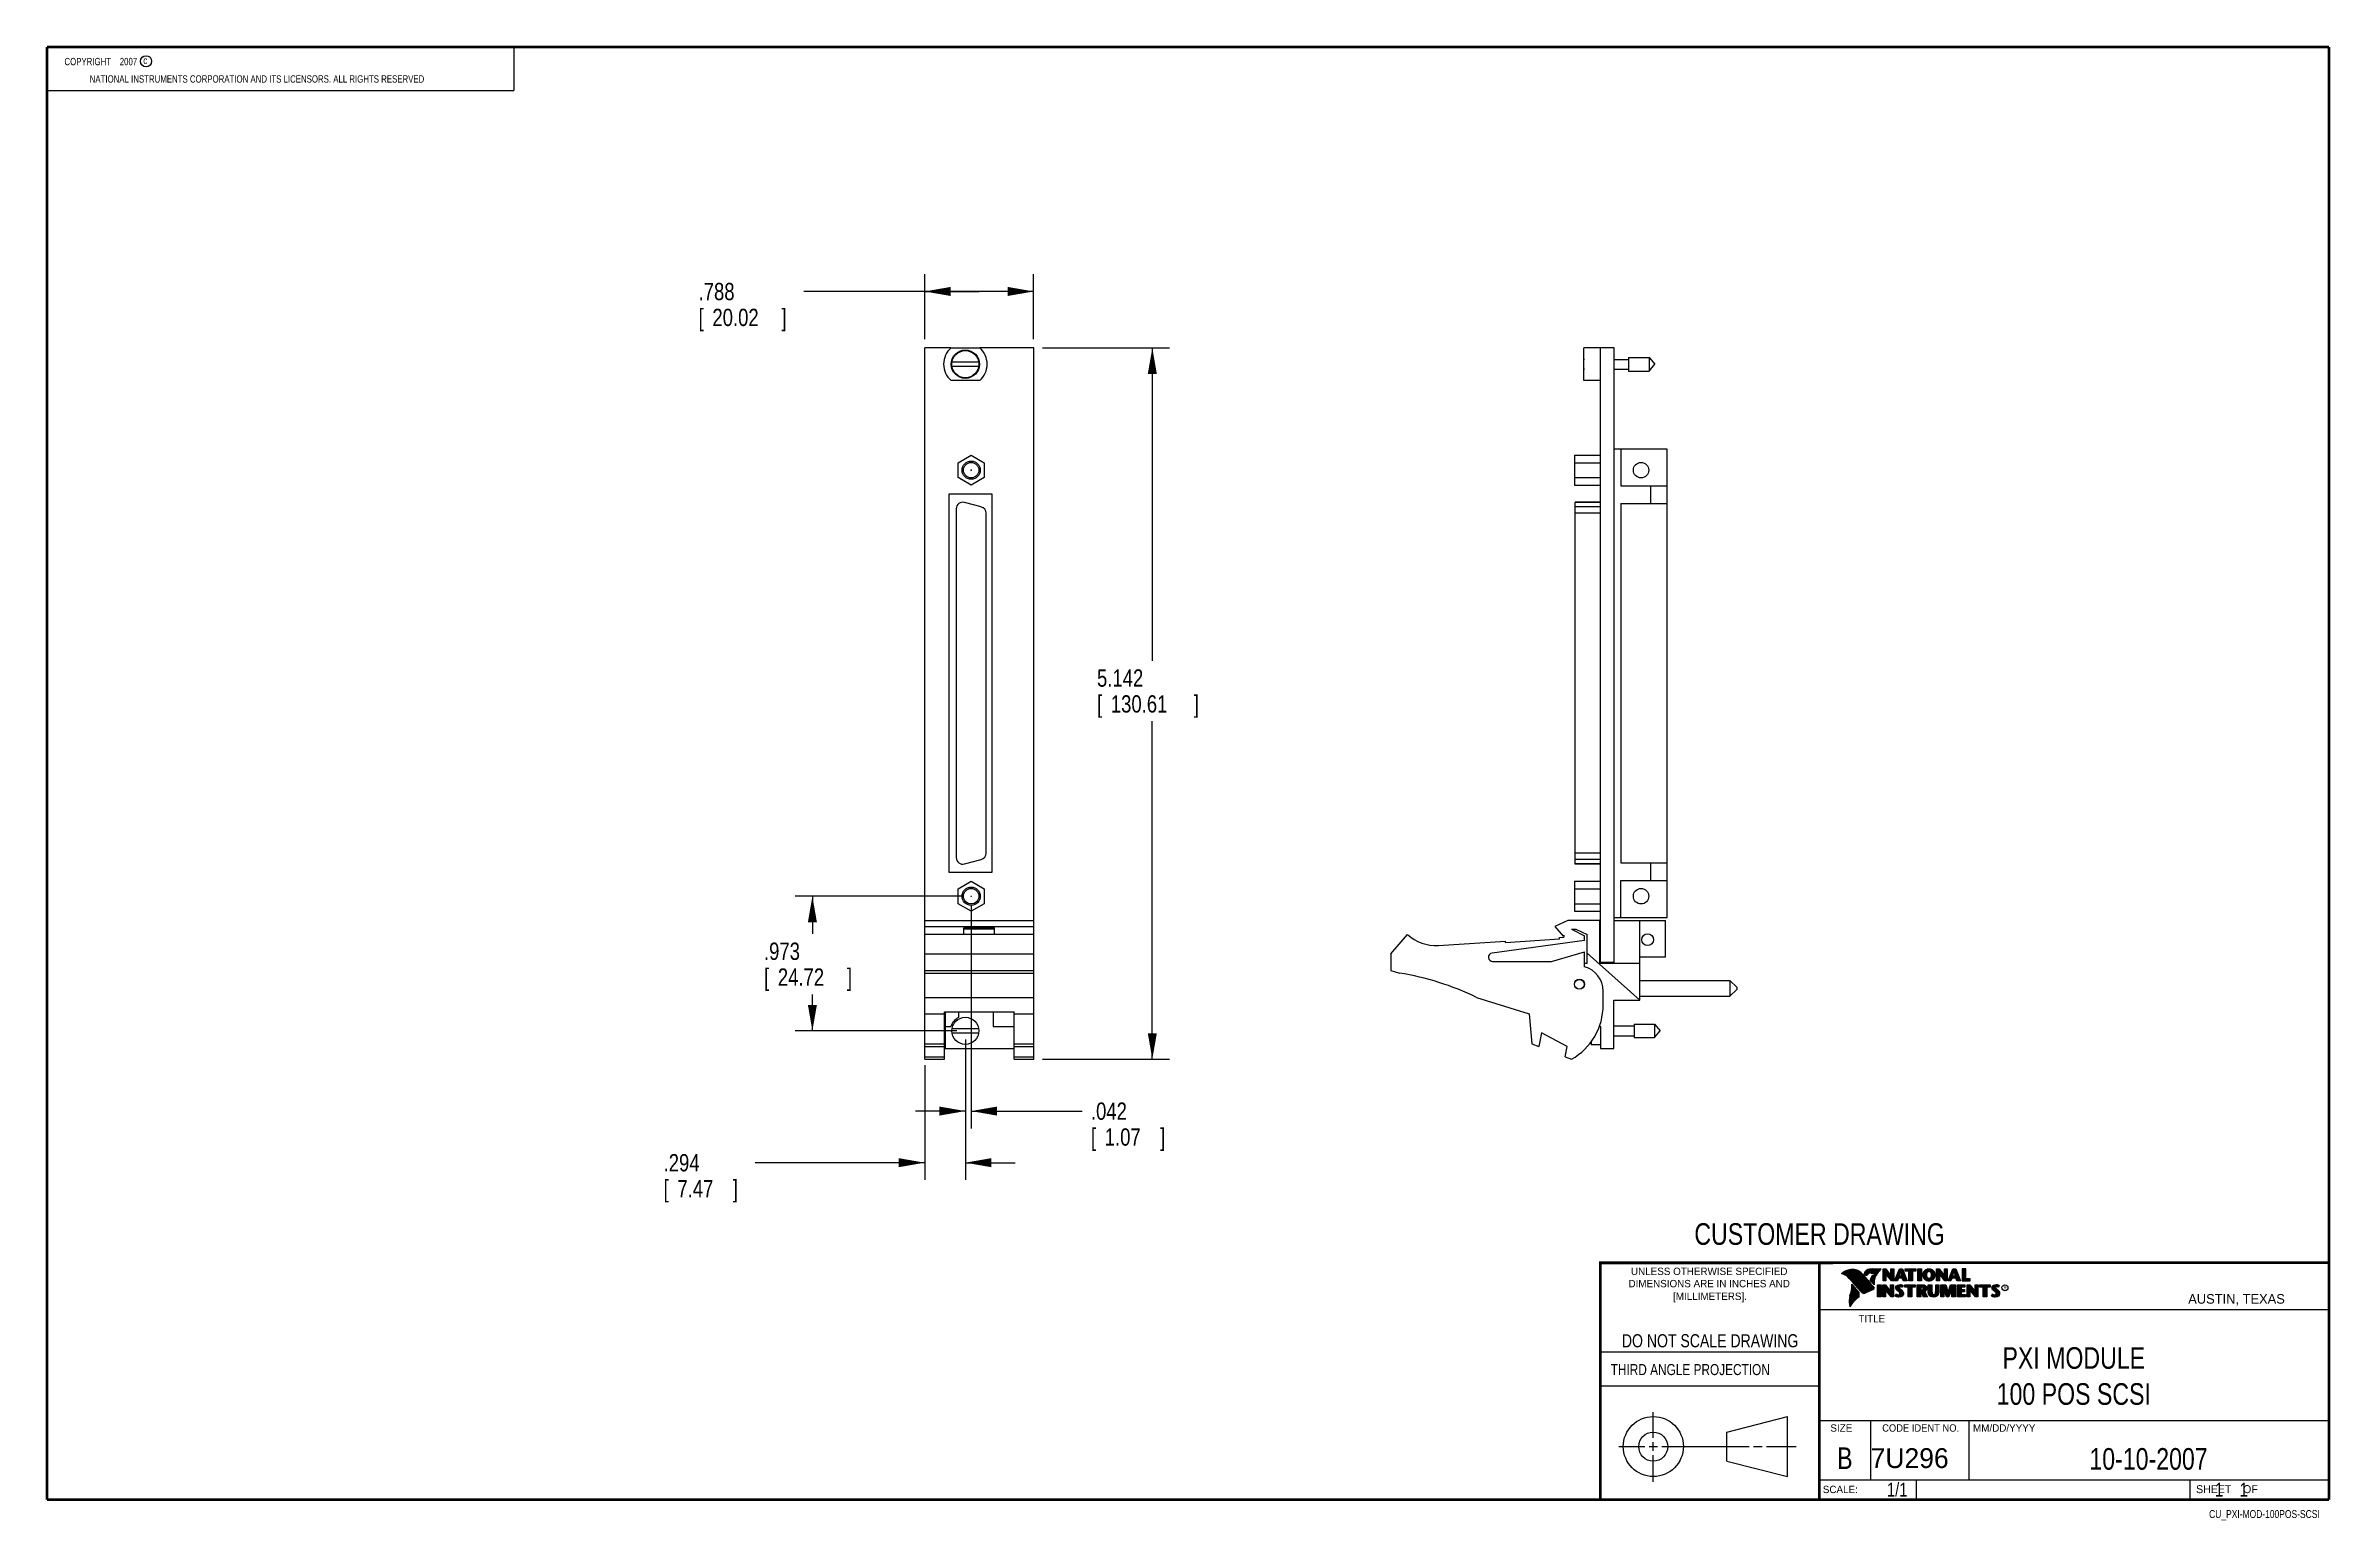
# Model space of a CAD drawing. Header units: inches. Extents: x 0.2 to 16.8, y 0.1 to 10.8.
import ezdxf
from ezdxf.enums import TextEntityAlignment as Align

# ---------------------------------------------------------------- set-up
doc = ezdxf.new("R2010")
doc.units = ezdxf.units.IN
doc.header["$LTSCALE"] = 0.935
doc.header["$MEASUREMENT"] = 0
doc.layers.get('0').update_dxf_attribs({"linetype": 'CONTINUOUS'})
doc.layers.add('DIMENSIONS', color=7, linetype='CONTINUOUS')
doc.styles.get("Standard").update_dxf_attribs({"font": 'txt', "width": 0.8})
doc.dimstyles.new('DIMSTYLE_1', dxfattribs={"dimtxt": 0.125, "dimasz": 0.1875, "dimexe": 0.18, "dimexo": 0.0625, "dimgap": 0.09, "dimtad": 0, "dimtih": 1, "dimtoh": 1, "dimdec": 3, "dimzin": 4, "dimdsep": 46, "dimtxsty": 'STANDARD', "dimblk": '_FILLED', "dimblk1": '_FILLED', "dimblk2": '_FILLED', "dimcen": 0.09, "dimadec": 0, "dimazin": 0, "dimtp": 0.01, "dimtm": 0.01, "dimtfac": 1, "dimtdec": 3, "dimtofl": 0, "dimtmove": 0, "dimatfit": 3, "dimldrblk": '_FILLED', "dimfxl": 1, "dimtolj": 1, "dimtzin": 4, "dimarcsym": 0})

msp = doc.modelspace()

# ---------------------------------------------------------------- texts
at = {"color": 2, "linetype": 'CONTINUOUS', "width": 0.8}
for s, height, p in [('c', 0.053, (0.946, 10.6363)), ('NATIONAL INSTRUMENTS CORPORATION AND ITS LICENSORS. ALL RIGHTS RESERVED', 0.053, (0.5583, 10.5016)), ('THIRD ANGLE PROJECTION', 0.08, (11.5564, 1.1584))]:
    msp.add_text(s, height=height, dxfattribs=at).set_placement(p)
at = {"color": 7, "linetype": 'CONTINUOUS', "width": 0.8}
for s, height, p in [('CUSTOMER DRAWING', 0.15625, (13.0668, 2.1001)), ('DO NOT SCALE DRAWING', 0.095, (12.2754, 1.3592)), ('B', 0.1562, (13.2497, 0.4798))]:
    msp.add_text(s, height=height, dxfattribs=at).set_placement(p, align=Align.CENTER)
at = {"color": 2, "linetype": 'CONTINUOUS'}
for s, p in [('DIMENSIONS ARE IN INCHES AND', (12.2688, 1.7933)), ('UNLESS OTHERWISE SPECIFIED', (12.2688, 1.8819)), ('[MILLIMETERS].', (12.2746, 1.7015))]:
    msp.add_text(s, height=0.053254, dxfattribs=at).set_placement(p, align=Align.CENTER)
for s, height, p in [('R', 0.0217, (14.3971, 1.7782)), ('AUSTIN, TEXAS', 0.069617, (15.7327, 1.6745)), ('TITLE', 0.05325, (13.3474, 1.5397)), ('SIZE', 0.05325, (13.1451, 0.7494)), ('MM/DD/YYYY', 0.05325, (14.1765, 0.7494)), ('SCALE:', 0.05325, (13.0904, 0.3053)), ('SHEET    OF', 0.057262, (15.7892, 0.3052))]:
    msp.add_text(s, height=height, dxfattribs=at).set_placement(p)
at = {"color": 2, "linetype": 'CONTINUOUS', "width": 0.95}
msp.add_text('CODE IDENT NO.', height=0.053254, dxfattribs=at).set_placement((13.7978, 0.7494), align=Align.CENTER)
at = {"color": 7, "linetype": 'CONTINUOUS'}
msp.add_text('7U296', height=0.14316, dxfattribs=at).set_placement((13.4363, 0.4866))
at = {"color": 7, "linetype": 'CONTINUOUS', "width": 0.8}
msp.add_text('1/1', height=0.1, dxfattribs=at).set_placement((13.7025, 0.2805), align=Align.RIGHT)
at = {"color": 2, "linetype": 'CONTINUOUS', "width": 0.8}
msp.add_text('CU_PXI-MOD-100POS-SCSI', height=0.057262, dxfattribs=at).set_placement((16.6837, 0.1254), align=Align.RIGHT)
at = {"color": 2, "linetype": 'CONTINUOUS', "insert": (0.3125, 10.6805), "char_height": 0.053, "width": 0.8904, "attachment_point": 1}
msp.add_mtext('    COPYRIGHT    2007', dxfattribs=at)
at = {"color": 7, "linetype": 'CONTINUOUS'}
for s, insert, char_height, width, attachment_point in [('PXI MODULE\\P100 POS SCSI', (14.9051, 1.3603), 0.15625, 1.5, 2), ('10-10-2007 ', (15.4455, 0.6307), 0.15625, 1.375, 2), ('    1    1', (15.8075, 0.3805), 0.1, 0.8, 1)]:
    msp.add_mtext(s, dxfattribs=dict(at, insert=insert, char_height=char_height, width=width, attachment_point=attachment_point))

# ---------------------------------------------------------------- blocks, each defined once
blk = doc.blocks.new('_FILLED')
at = {"color": 0, "linetype": 'BYBLOCK'}
blk.add_solid([(0, 0), (-1, 0.174), (-1, -0.174)], dxfattribs=at)
blk = doc.blocks.new('*D0')
at = {"layer": 'DIMENSIONS', "color": 2, "linetype": 'CONTINUOUS'}
for p, q in [((6.596, 8.647), (6.596, 9.117)), ((7.384, 8.647), (7.384, 9.117)), ((6.99, 8.992), (5.723, 8.992)), ((6.596, 8.992), (6.99, 8.992)), ((7.384, 8.992), (6.99, 8.992))]:
    blk.add_line(p, q, dxfattribs=at)
at = {"layer": 'DIMENSIONS', "color": 2, "linetype": 'CONTINUOUS', "xscale": 0.1875, "yscale": 0.1875, "zscale": 0.1875, "rotation": 180}
blk.add_blockref('_FILLED', (6.596, 8.992), dxfattribs=at)
at = {"layer": 'DIMENSIONS', "color": 2, "linetype": 'CONTINUOUS', "xscale": 0.1875, "yscale": 0.1875, "zscale": 0.1875}
blk.add_blockref('_FILLED', (7.384, 8.992), dxfattribs=at)
at = {"layer": 'DIMENSIONS', "color": 2, "linetype": 'CONTINUOUS', "width": 0.8}
for s, p in [('.788', (4.961, 8.929)), ('[', (4.961, 8.742)), ('20.02', (5.061, 8.742)), (']', (5.561, 8.742))]:
    blk.add_text(s, height=0.125, dxfattribs=at).set_placement(p)
blk = doc.blocks.new('*D1')
at = {"layer": 'DIMENSIONS', "color": 2, "linetype": 'CONTINUOUS'}
for p, q in [((7.447, 8.584), (8.367, 8.584)), ((8.242, 8.584), (8.242, 6.323)), ((8.242, 3.442), (8.242, 5.885)), ((7.447, 3.442), (8.367, 3.442))]:
    blk.add_line(p, q, dxfattribs=at)
at = {"layer": 'DIMENSIONS', "color": 2, "linetype": 'CONTINUOUS', "xscale": 0.1875, "yscale": 0.1875, "zscale": 0.1875}
for p, rotation in [((8.242, 8.584), 90), ((8.242, 3.442), 270)]:
    blk.add_blockref('_FILLED', p, dxfattribs=dict(at, rotation=rotation))
at = {"layer": 'DIMENSIONS', "color": 2, "linetype": 'CONTINUOUS', "width": 0.8}
for s, p in [('5.142', (7.842, 6.135)), ('[', (7.842, 5.948)), ('130.61', (7.942, 5.948)), (']', (8.542, 5.948))]:
    blk.add_text(s, height=0.125, dxfattribs=at).set_placement(p)
blk = doc.blocks.new('*D2')
at = {"layer": 'DIMENSIONS', "color": 2, "linetype": 'CONTINUOUS'}
for p, q in [((6.89, 3.585), (6.89, 2.569)), ((6.596, 3.398), (6.596, 2.569)), ((6.596, 2.694), (5.37, 2.694)), ((6.89, 2.694), (7.25, 2.694))]:
    blk.add_line(p, q, dxfattribs=at)
at = {"layer": 'DIMENSIONS', "color": 2, "linetype": 'CONTINUOUS', "xscale": 0.1875, "yscale": 0.1875, "zscale": 0.1875}
blk.add_blockref('_FILLED', (6.596, 2.694), dxfattribs=at)
at = {"layer": 'DIMENSIONS', "color": 2, "linetype": 'CONTINUOUS', "xscale": 0.1875, "yscale": 0.1875, "zscale": 0.1875, "rotation": 180}
blk.add_blockref('_FILLED', (6.89, 2.694), dxfattribs=at)
at = {"layer": 'DIMENSIONS', "color": 2, "linetype": 'CONTINUOUS', "width": 0.8}
for s, p in [('.294', (4.708, 2.631)), ('[', (4.708, 2.444)), ('7.47', (4.808, 2.444)), (']', (5.208, 2.444))]:
    blk.add_text(s, height=0.125, dxfattribs=at).set_placement(p)
blk = doc.blocks.new('*D3')
at = {"layer": 'DIMENSIONS', "color": 2, "linetype": 'CONTINUOUS'}
for p, q in [((6.932, 4.558), (6.932, 2.942)), ((6.89, 3.585), (6.89, 2.942)), ((6.89, 3.067), (6.53, 3.067)), ((6.932, 3.067), (7.735, 3.067))]:
    blk.add_line(p, q, dxfattribs=at)
at = {"layer": 'DIMENSIONS', "color": 2, "linetype": 'CONTINUOUS', "xscale": 0.1875, "yscale": 0.1875, "zscale": 0.1875}
blk.add_blockref('_FILLED', (6.89, 3.067), dxfattribs=at)
at = {"layer": 'DIMENSIONS', "color": 2, "linetype": 'CONTINUOUS', "xscale": 0.1875, "yscale": 0.1875, "zscale": 0.1875, "rotation": 180}
blk.add_blockref('_FILLED', (6.932, 3.067), dxfattribs=at)
at = {"layer": 'DIMENSIONS', "color": 2, "linetype": 'CONTINUOUS', "width": 0.8}
for s, p in [('.042', (7.798, 3.004)), ('[', (7.798, 2.817)), ('1.07', (7.898, 2.817)), (']', (8.298, 2.817))]:
    blk.add_text(s, height=0.125, dxfattribs=at).set_placement(p)
blk = doc.blocks.new('*D4')
at = {"layer": 'DIMENSIONS', "color": 2, "linetype": 'CONTINUOUS'}
for p, q in [((6.87, 4.62), (5.659, 4.62)), ((5.784, 4.62), (5.784, 4.348)), ((5.784, 3.647), (5.784, 3.91)), ((6.828, 3.647), (5.659, 3.647))]:
    blk.add_line(p, q, dxfattribs=at)
at = {"layer": 'DIMENSIONS', "color": 2, "linetype": 'CONTINUOUS', "xscale": 0.1875, "yscale": 0.1875, "zscale": 0.1875}
for p, rotation in [((5.784, 4.62), 90), ((5.784, 3.647), 270)]:
    blk.add_blockref('_FILLED', p, dxfattribs=dict(at, rotation=rotation))
at = {"layer": 'DIMENSIONS', "color": 2, "linetype": 'CONTINUOUS', "width": 0.8}
for s, p in [('.973', (5.434, 4.16)), ('[', (5.434, 3.973)), ('24.72', (5.534, 3.973)), (']', (6.034, 3.973))]:
    blk.add_text(s, height=0.125, dxfattribs=at).set_placement(p)

# ---------------------------------------------------------------- dimensions: what is measured, and where the dimension line sits
at = {"layer": 'DIMENSIONS', "color": 2, "linetype": 'CONTINUOUS'}
for base, p1, p2, picture, middle in [((7.3841, 8.992), (6.5961, 8.6466), (7.3841, 8.6466), '*D0', (5.3109, 8.8982)), ((6.9322, 3.0668), (6.8901, 3.5846), (6.9322, 4.5577), '*D3', (8.0979, 2.973))]:
    dim = msp.add_linear_dim(base=base, p1=p1, p2=p2, dimstyle='DIMSTYLE_1', dxfattribs=at)
    dim.commit()
    dim.dimension.update_dxf_attribs({"geometry": picture, "text_midpoint": middle, "dimtype": 160})
for base, p1, p2, angle, picture, middle in [((8.2419, 3.4421), (7.4466, 8.5841), (7.4466, 3.4421), 270, '*D1', (8.2419, 6.1041)), ((5.7842, 4.6202), (6.8276, 3.6471), (6.8697, 4.6202), 90, '*D4', (5.7842, 4.129)), ((6.5961, 2.6936), (6.8901, 3.5846), (6.5961, 3.3975), 180, '*D2', (5.0079, 2.5998))]:
    dim = msp.add_linear_dim(base=base, p1=p1, p2=p2, angle=angle, dimstyle='DIMSTYLE_1', dxfattribs=at)
    dim.commit()
    dim.dimension.update_dxf_attribs({"geometry": picture, "text_midpoint": middle, "dimtype": 160})

# ---------------------------------------------------------------- linework, layer by layer
at = {"color": 2, "linetype": 'CONTINUOUS'}
for p, q in [((0.25, 10.7586), (3.625, 10.7586)), ((0.25, 10.7586), (0.25, 10.4456)), ((3.625, 10.7586), (3.625, 10.4456)), ((0.25, 10.4456), (3.625, 10.4456)), ((13.0652, 1.9695), (16.745, 1.9695)), ((13.0652, 1.9695), (13.0652, 0.2605)), ((13.2311, 1.8934), (13.2311, 1.8949)), ((13.2347, 1.8921), (13.2347, 1.8972)), ((13.2382, 1.8907), (13.2382, 1.8994)), ((13.2418, 1.8892), (13.2418, 1.9015)), ((13.2453, 1.8876), (13.2453, 1.9035)), ((13.2489, 1.8858), (13.2489, 1.9054)), ((13.2524, 1.8839), (13.2524, 1.9069)), ((13.256, 1.8818), (13.256, 1.9084)), ((13.2596, 1.8796), (13.2596, 1.9098)), ((13.2631, 1.8772), (13.2631, 1.9111)), ((13.2667, 1.8747), (13.2667, 1.9124)), ((13.2702, 1.872), (13.2702, 1.9135)), ((13.2738, 1.869), (13.2738, 1.9146)), ((13.2773, 1.8658), (13.2773, 1.9155)), ((13.2809, 1.8624), (13.2809, 1.9164)), ((13.2844, 1.8587), (13.2844, 1.9173)), ((13.288, 1.8549), (13.288, 1.9181)), ((13.2915, 1.851), (13.2915, 1.9188)), ((13.2951, 1.8471), (13.2951, 1.9194)), ((13.2987, 1.8431), (13.2987, 1.9198)), ((13.3022, 1.8391), (13.3022, 1.92)), ((13.3058, 1.8351), (13.3058, 1.9201)), ((13.3093, 1.8311), (13.3093, 1.9201)), ((13.3129, 1.827), (13.3129, 1.9199)), ((13.3164, 1.8229), (13.3164, 1.9196)), ((13.32, 1.8188), (13.32, 1.9192)), ((13.3235, 1.8146), (13.3235, 1.9186)), ((13.3271, 1.8104), (13.3271, 1.9179)), ((13.3306, 1.8062), (13.3306, 1.9172)), ((13.3342, 1.802), (13.3342, 1.9163)), ((13.3378, 1.7978), (13.3378, 1.9151)), ((13.3413, 1.7937), (13.3413, 1.9138)), ((13.3449, 1.7897), (13.3449, 1.9122)), ((13.3484, 1.7856), (13.3484, 1.9103)), ((13.352, 1.7817), (13.352, 1.9081)), ((13.3555, 1.7778), (13.3555, 1.9055)), ((13.3591, 1.7739), (13.3591, 1.9026)), ((13.3626, 1.7701), (13.3626, 1.8991)), ((13.3662, 1.7663), (13.3662, 1.8952)), ((13.3697, 1.7625), (13.3697, 1.8915)), ((13.3733, 1.7588), (13.3733, 1.8878)), ((13.3769, 1.7556), (13.3769, 1.8841)), ((13.3804, 1.7529), (13.3804, 1.8803)), ((13.384, 1.7512), (13.384, 1.8766)), ((13.3875, 1.7509), (13.3875, 1.8728)), ((13.4022, 1.878), (13.3901, 1.8922)), ((13.3911, 1.7518), (13.3911, 1.8691)), ((13.4029, 1.881), (13.3927, 1.893)), ((13.3946, 1.8908), (13.3946, 1.8999)), ((13.3946, 1.7533), (13.3946, 1.8653)), ((13.3982, 1.8866), (13.3982, 1.9062)), ((13.3982, 1.7548), (13.3982, 1.8615)), ((13.4017, 1.8824), (13.4017, 1.9101)), ((13.4017, 1.7563), (13.4017, 1.8574)), ((13.4053, 1.8823), (13.4053, 1.9129)), ((13.4053, 1.7578), (13.4053, 1.8531)), ((13.4088, 1.8844), (13.4088, 1.915)), ((13.4088, 1.7593), (13.4088, 1.8488)), ((13.4124, 1.887), (13.4124, 1.9167)), ((13.4124, 1.7609), (13.4124, 1.8445)), ((13.4159, 1.89), (13.4159, 1.9182)), ((13.4159, 1.7625), (13.4159, 1.8402)), ((13.4195, 1.8937), (13.4195, 1.9193)), ((13.4195, 1.7641), (13.4195, 1.8359)), ((13.4231, 1.8964), (13.4231, 1.9203)), ((13.4231, 1.7657), (13.4231, 1.8316)), ((13.4266, 1.8982), (13.4266, 1.9209)), ((13.4266, 1.7674), (13.4266, 1.8273)), ((13.4302, 1.8995), (13.4302, 1.9214)), ((13.4302, 1.7691), (13.4302, 1.823)), ((13.4414, 1.8328), (13.4319, 1.8437)), ((13.4337, 1.8997), (13.4337, 1.922)), ((13.4337, 1.7708), (13.4337, 1.8187)), ((13.4433, 1.8344), (13.4349, 1.844)), ((13.4373, 1.8991), (13.4373, 1.9224)), ((13.4373, 1.8413), (13.4373, 1.8491)), ((13.4408, 1.898), (13.4408, 1.9228)), ((13.4408, 1.8372), (13.4408, 1.8572)), ((13.4444, 1.8972), (13.4444, 1.9231)), ((13.4444, 1.8331), (13.4444, 1.8665)), ((13.4479, 1.8969), (13.4479, 1.9234)), ((13.4479, 1.8288), (13.4479, 1.873)), ((13.4515, 1.8966), (13.4515, 1.9236)), ((13.4515, 1.8247), (13.4515, 1.8764)), ((13.4529, 1.9261), (13.5132, 1.9271)), ((13.453, 1.9236), (13.5067, 1.9245)), ((13.455, 1.8965), (13.455, 1.9237)), ((13.455, 1.8207), (13.455, 1.878)), ((13.4586, 1.8964), (13.4586, 1.9237)), ((13.4586, 1.8303), (13.4586, 1.879)), ((13.4622, 1.8957), (13.4622, 1.9238)), ((13.4622, 1.8535), (13.4622, 1.8795)), ((13.4657, 1.8935), (13.4657, 1.9238)), ((13.4657, 1.8636), (13.4657, 1.8798)), ((13.4693, 1.872), (13.4693, 1.9239)), ((13.4728, 1.8794), (13.4728, 1.9239)), ((13.4764, 1.8859), (13.4764, 1.924)), ((13.4799, 1.8919), (13.4799, 1.924)), ((13.4835, 1.8973), (13.4835, 1.9241)), ((13.487, 1.9023), (13.487, 1.9242)), ((13.4906, 1.9069), (13.4906, 1.9242)), ((13.4941, 1.9112), (13.4941, 1.9243)), ((13.4977, 1.9153), (13.4977, 1.9243)), ((13.5013, 1.9191), (13.5013, 1.9244)), ((13.5261, 1.9263), (13.5451, 1.9263)), ((13.5261, 1.839), (13.5261, 1.9263)), ((13.5466, 1.839), (13.5261, 1.839)), ((13.5286, 1.9237), (13.5439, 1.9237)), ((13.5286, 1.8415), (13.5286, 1.9237)), ((13.5441, 1.8415), (13.5286, 1.8415)), ((13.5332, 1.8415), (13.5332, 1.9237)), ((13.5367, 1.8415), (13.5367, 1.9237)), ((13.5402, 1.8415), (13.5402, 1.9237)), ((13.5441, 1.8976), (13.5437, 1.9237)), ((13.5439, 1.9237), (13.5854, 1.869)), ((13.5873, 1.8415), (13.5441, 1.8976)), ((13.5441, 1.8976), (13.5441, 1.8415)), ((13.5451, 1.9263), (13.5829, 1.8765)), ((13.586, 1.839), (13.5466, 1.8902)), ((13.5466, 1.8902), (13.5466, 1.839)), ((13.5471, 1.8936), (13.5471, 1.9194)), ((13.5506, 1.8891), (13.5506, 1.9149)), ((13.5541, 1.8846), (13.5541, 1.9103)), ((13.5576, 1.8801), (13.5576, 1.9057)), ((13.561, 1.8756), (13.561, 1.9011)), ((13.5645, 1.8711), (13.5645, 1.8965)), ((13.568, 1.8665), (13.568, 1.8919)), ((13.5715, 1.862), (13.5715, 1.8874)), ((13.575, 1.8575), (13.575, 1.8828)), ((13.5784, 1.853), (13.5784, 1.8782)), ((13.5819, 1.8485), (13.5819, 1.8736)), ((13.5829, 1.9263), (13.6036, 1.9263)), ((13.5829, 1.8765), (13.5829, 1.9263)), ((13.5854, 1.9237), (13.6011, 1.9237)), ((13.5854, 1.869), (13.5854, 1.9237)), ((13.5854, 1.844), (13.5854, 1.869)), ((13.6036, 1.839), (13.586, 1.839)), ((13.6011, 1.8415), (13.5873, 1.8415)), ((13.5889, 1.8415), (13.5889, 1.9237)), ((13.5923, 1.8415), (13.5923, 1.9237)), ((13.5958, 1.8415), (13.5958, 1.9237)), ((13.5993, 1.8415), (13.5993, 1.9237)), ((13.6011, 1.9237), (13.6011, 1.8415)), ((13.6036, 1.9263), (13.6036, 1.839)), ((13.6088, 1.839), (13.6444, 1.9262)), ((13.6294, 1.839), (13.6088, 1.839)), ((13.6125, 1.8415), (13.6461, 1.9237)), ((13.6277, 1.8415), (13.6125, 1.8415)), ((13.6167, 1.8415), (13.6167, 1.8516)), ((13.6201, 1.8415), (13.6201, 1.8601)), ((13.6236, 1.8415), (13.6236, 1.8686)), ((13.6271, 1.8415), (13.6271, 1.8771)), ((13.6361, 1.8623), (13.6277, 1.8415)), ((13.6378, 1.8598), (13.6294, 1.839)), ((13.6306, 1.8486), (13.6306, 1.8857)), ((13.634, 1.8573), (13.634, 1.8942)), ((13.6665, 1.8623), (13.6361, 1.8623)), ((13.6375, 1.8623), (13.6375, 1.9027)), ((13.6647, 1.8598), (13.6378, 1.8598)), ((13.6388, 1.8711), (13.65, 1.9073)), ((13.6639, 1.8711), (13.6388, 1.8711)), ((13.641, 1.8781), (13.641, 1.9112)), ((13.641, 1.8623), (13.641, 1.8711)), ((13.6423, 1.8736), (13.6519, 1.9048)), ((13.6606, 1.8736), (13.6423, 1.8736)), ((13.6444, 1.9262), (13.6664, 1.9262)), ((13.6445, 1.8893), (13.6445, 1.9197)), ((13.6445, 1.8623), (13.6445, 1.8711)), ((13.6461, 1.9237), (13.6647, 1.9237)), ((13.6479, 1.9006), (13.6479, 1.9237)), ((13.6479, 1.8623), (13.6479, 1.8711)), ((13.65, 1.9073), (13.6541, 1.9073)), ((13.6514, 1.9073), (13.6514, 1.9237)), ((13.6514, 1.8623), (13.6514, 1.8711)), ((13.6519, 1.9048), (13.6521, 1.9048)), ((13.6521, 1.9048), (13.6606, 1.8736)), ((13.6541, 1.9073), (13.6639, 1.8711)), ((13.6549, 1.9043), (13.6549, 1.9237)), ((13.6549, 1.8623), (13.6549, 1.8711)), ((13.6584, 1.8915), (13.6584, 1.9237)), ((13.6584, 1.8623), (13.6584, 1.8711)), ((13.6618, 1.8787), (13.6618, 1.9237)), ((13.6618, 1.8623), (13.6618, 1.8711)), ((13.6647, 1.9237), (13.6959, 1.8415)), ((13.6717, 1.839), (13.6647, 1.8598)), ((13.6653, 1.8623), (13.6653, 1.922)), ((13.6664, 1.9262), (13.6995, 1.839)), ((13.6735, 1.8415), (13.6665, 1.8623)), ((13.6688, 1.8555), (13.6688, 1.9128)), ((13.6995, 1.839), (13.6717, 1.839)), ((13.6723, 1.8452), (13.6723, 1.9037)), ((13.6959, 1.8415), (13.6735, 1.8415)), ((13.6757, 1.8415), (13.6757, 1.8945)), ((13.6792, 1.8415), (13.6792, 1.8854)), ((13.6827, 1.8415), (13.6827, 1.8762)), ((13.6862, 1.8415), (13.6862, 1.8671)), ((13.6866, 1.9262), (13.7634, 1.9262)), ((13.6866, 1.9099), (13.6866, 1.9262)), ((13.7118, 1.9099), (13.6866, 1.9099)), ((13.6891, 1.9237), (13.7609, 1.9237)), ((13.6891, 1.9125), (13.6891, 1.9237)), ((13.7143, 1.9125), (13.6891, 1.9125)), ((13.6896, 1.8415), (13.6896, 1.8579)), ((13.6931, 1.9125), (13.6931, 1.9237)), ((13.6931, 1.8415), (13.6931, 1.8488)), ((13.6966, 1.9125), (13.6966, 1.9237)), ((13.7001, 1.9125), (13.7001, 1.9237)), ((13.7035, 1.9125), (13.7035, 1.9237)), ((13.707, 1.9125), (13.707, 1.9237)), ((13.7105, 1.9125), (13.7105, 1.9237)), ((13.7118, 1.839), (13.7118, 1.9099)), ((13.7382, 1.839), (13.7118, 1.839)), ((13.7143, 1.9125), (13.714, 1.9237)), ((13.7143, 1.8415), (13.7143, 1.9125)), ((13.7357, 1.8415), (13.7143, 1.8415)), ((13.7174, 1.8415), (13.7174, 1.9237)), ((13.7209, 1.8415), (13.7209, 1.9237)), ((13.7244, 1.8415), (13.7244, 1.9237)), ((13.7279, 1.8415), (13.7279, 1.9237)), ((13.7313, 1.8415), (13.7313, 1.9237)), ((13.7357, 1.9125), (13.7348, 1.9237)), ((13.7609, 1.9125), (13.7357, 1.9125)), ((13.7357, 1.9125), (13.7357, 1.8415)), ((13.7634, 1.9099), (13.7382, 1.9099)), ((13.7382, 1.9099), (13.7382, 1.839)), ((13.7383, 1.9125), (13.7383, 1.9237)), ((13.7418, 1.9125), (13.7418, 1.9237)), ((13.7452, 1.9125), (13.7452, 1.9237)), ((13.7487, 1.9125), (13.7487, 1.9237)), ((13.7522, 1.9125), (13.7522, 1.9237)), ((13.7557, 1.9125), (13.7557, 1.9237)), ((13.7591, 1.9125), (13.7591, 1.9237)), ((13.7609, 1.9237), (13.7609, 1.9125)), ((13.7634, 1.9262), (13.7634, 1.9099)), ((13.7768, 1.9262), (13.8031, 1.9262)), ((13.7768, 1.839), (13.7768, 1.9262)), ((13.8031, 1.839), (13.7768, 1.839)), ((13.7794, 1.9237), (13.8006, 1.9237)), ((13.7794, 1.8415), (13.7794, 1.9237)), ((13.8006, 1.8415), (13.7794, 1.8415)), ((13.7835, 1.8415), (13.7835, 1.9237)), ((13.787, 1.8415), (13.787, 1.9237)), ((13.7904, 1.8415), (13.7904, 1.9237)), ((13.7939, 1.8415), (13.7939, 1.9237)), ((13.7974, 1.8415), (13.7974, 1.9237)), ((13.8006, 1.9237), (13.8006, 1.8415)), ((13.8031, 1.9262), (13.8031, 1.839)), ((13.8154, 1.8853), (13.8155, 1.8871)), ((13.8154, 1.8834), (13.8154, 1.8853)), ((13.8154, 1.8816), (13.8154, 1.8834)), ((13.8155, 1.8797), (13.8154, 1.8816)), ((13.8155, 1.8871), (13.8157, 1.8889)), ((13.8157, 1.8779), (13.8155, 1.8797)), ((13.8157, 1.8889), (13.8159, 1.8907)), ((13.8159, 1.876), (13.8157, 1.8779)), ((13.8159, 1.8907), (13.8161, 1.8924)), ((13.8162, 1.8742), (13.8159, 1.876)), ((13.8161, 1.8924), (13.8165, 1.8941)), ((13.8166, 1.8724), (13.8162, 1.8742)), ((13.8165, 1.8941), (13.8169, 1.8958)), ((13.817, 1.8706), (13.8166, 1.8724)), ((13.8169, 1.8958), (13.8174, 1.8975)), ((13.8174, 1.8689), (13.817, 1.8706)), ((13.8174, 1.8975), (13.8179, 1.8991)), ((13.8179, 1.8672), (13.8174, 1.8689)), ((13.8179, 1.8991), (13.8185, 1.9006)), ((13.8179, 1.8852), (13.818, 1.8869)), ((13.8179, 1.8834), (13.8179, 1.8852)), ((13.818, 1.8817), (13.8179, 1.8834)), ((13.8185, 1.8655), (13.8179, 1.8672)), ((13.818, 1.8869), (13.8182, 1.8886)), ((13.8181, 1.8799), (13.818, 1.8817)), ((13.8182, 1.8781), (13.8181, 1.8799)), ((13.8182, 1.8886), (13.8184, 1.8903)), ((13.8184, 1.8764), (13.8182, 1.8781)), ((13.8184, 1.8903), (13.8186, 1.892)), ((13.8187, 1.8746), (13.8184, 1.8764)), ((13.8185, 1.9006), (13.8191, 1.9021)), ((13.8191, 1.8639), (13.8185, 1.8655)), ((13.8186, 1.892), (13.819, 1.8936)), ((13.8191, 1.8729), (13.8187, 1.8746)), ((13.819, 1.8936), (13.8193, 1.8952)), ((13.8191, 1.9021), (13.8198, 1.9036)), ((13.8194, 1.8712), (13.8191, 1.8729)), ((13.8198, 1.8623), (13.8191, 1.8639)), ((13.8193, 1.8952), (13.8198, 1.8967)), ((13.8199, 1.8696), (13.8194, 1.8712)), ((13.8198, 1.9036), (13.8206, 1.9051)), ((13.8198, 1.8967), (13.8203, 1.8982)), ((13.8205, 1.8607), (13.8198, 1.8623)), ((13.8204, 1.8679), (13.8199, 1.8696)), ((13.8203, 1.8982), (13.8208, 1.8997)), ((13.8209, 1.8664), (13.8204, 1.8679)), ((13.8213, 1.8592), (13.8205, 1.8607)), ((13.8206, 1.9051), (13.8214, 1.9065)), ((13.8208, 1.8997), (13.8214, 1.9011)), ((13.8209, 1.8664), (13.8208, 1.8997)), ((13.8215, 1.8648), (13.8209, 1.8664)), ((13.8221, 1.8578), (13.8213, 1.8592)), ((13.8214, 1.9065), (13.8223, 1.9079)), ((13.8214, 1.9011), (13.8221, 1.9025)), ((13.8221, 1.8633), (13.8215, 1.8648)), ((13.8221, 1.9025), (13.8228, 1.9038)), ((13.8228, 1.8619), (13.8221, 1.8633)), ((13.823, 1.8563), (13.8221, 1.8578)), ((13.8223, 1.9079), (13.8232, 1.9092)), ((13.8228, 1.9038), (13.8236, 1.9052)), ((13.8235, 1.8604), (13.8228, 1.8619)), ((13.8239, 1.855), (13.823, 1.8563)), ((13.8232, 1.9092), (13.8243, 1.9106)), ((13.8243, 1.8591), (13.8235, 1.8604)), ((13.8236, 1.9052), (13.8244, 1.9065)), ((13.8249, 1.8536), (13.8239, 1.855)), ((13.8243, 1.9106), (13.8253, 1.9119)), ((13.8243, 1.8591), (13.8244, 1.9065)), ((13.8251, 1.8577), (13.8243, 1.8591)), ((13.8244, 1.9065), (13.8253, 1.9077)), ((13.826, 1.8523), (13.8249, 1.8536)), ((13.826, 1.8564), (13.8251, 1.8577)), ((13.8253, 1.9119), (13.8265, 1.9132)), ((13.8253, 1.9077), (13.8262, 1.909)), ((13.8269, 1.8552), (13.826, 1.8564)), ((13.8271, 1.8511), (13.826, 1.8523)), ((13.8262, 1.909), (13.8273, 1.9102)), ((13.8265, 1.9132), (13.8276, 1.9144)), ((13.8279, 1.854), (13.8269, 1.8552)), ((13.8282, 1.8499), (13.8271, 1.8511)), ((13.8273, 1.9102), (13.8283, 1.9114)), ((13.8276, 1.9144), (13.8288, 1.9156)), ((13.8279, 1.854), (13.8283, 1.9114)), ((13.8289, 1.8528), (13.8279, 1.854)), ((13.8294, 1.8487), (13.8282, 1.8499)), ((13.8283, 1.9114), (13.8294, 1.9126)), ((13.8288, 1.9156), (13.8301, 1.9167)), ((13.83, 1.8517), (13.8289, 1.8528)), ((13.8294, 1.9126), (13.8306, 1.9137)), ((13.8306, 1.8476), (13.8294, 1.8487)), ((13.8311, 1.8506), (13.83, 1.8517)), ((13.8301, 1.9167), (13.8314, 1.9178)), ((13.8306, 1.9137), (13.8318, 1.9148)), ((13.8319, 1.8466), (13.8306, 1.8476)), ((13.8311, 1.8506), (13.8318, 1.9148)), ((13.8323, 1.8496), (13.8311, 1.8506)), ((13.8314, 1.9178), (13.8327, 1.9188)), ((13.8318, 1.9148), (13.833, 1.9158)), ((13.8332, 1.8456), (13.8319, 1.8466)), ((13.8335, 1.8486), (13.8323, 1.8496)), ((13.8327, 1.9188), (13.834, 1.9198)), ((13.833, 1.9158), (13.8342, 1.9168)), ((13.8346, 1.8447), (13.8332, 1.8456)), ((13.8347, 1.8477), (13.8335, 1.8486)), ((13.834, 1.9198), (13.8354, 1.9207)), ((13.8342, 1.9168), (13.8355, 1.9177)), ((13.836, 1.8438), (13.8346, 1.8447)), ((13.8347, 1.8477), (13.8355, 1.9177)), ((13.836, 1.8468), (13.8347, 1.8477)), ((13.8354, 1.9207), (13.8368, 1.9215)), ((13.8355, 1.9177), (13.8368, 1.9185)), ((13.8373, 1.846), (13.836, 1.8468)), ((13.8374, 1.843), (13.836, 1.8438)), ((13.8368, 1.9215), (13.8382, 1.9223)), ((13.8368, 1.9185), (13.8381, 1.9193)), ((13.8386, 1.8452), (13.8373, 1.846)), ((13.839, 1.8423), (13.8374, 1.843)), ((13.8381, 1.9193), (13.8394, 1.92)), ((13.8386, 1.8452), (13.8381, 1.9193)), ((13.8382, 1.9223), (13.8397, 1.923)), ((13.84, 1.8445), (13.8386, 1.8452)), ((13.8405, 1.8416), (13.839, 1.8423)), ((13.8394, 1.92), (13.8408, 1.9207)), ((13.8397, 1.923), (13.8412, 1.9237)), ((13.8397, 1.8857), (13.8398, 1.8868)), ((13.8397, 1.8845), (13.8397, 1.8857)), ((13.8397, 1.8833), (13.8397, 1.8845)), ((13.8397, 1.8821), (13.8397, 1.8833)), ((13.8397, 1.8809), (13.8397, 1.8821)), ((13.8398, 1.8796), (13.8397, 1.8809)), ((13.8398, 1.8868), (13.8399, 1.888)), ((13.8399, 1.8784), (13.8398, 1.8796)), ((13.8399, 1.888), (13.84, 1.8891)), ((13.84, 1.8773), (13.8399, 1.8784)), ((13.84, 1.8891), (13.8401, 1.8902)), ((13.8401, 1.8761), (13.84, 1.8773)), ((13.8415, 1.8439), (13.84, 1.8445)), ((13.8401, 1.8902), (13.8402, 1.8913)), ((13.8402, 1.8749), (13.8401, 1.8761)), ((13.8402, 1.8913), (13.8403, 1.8924)), ((13.8404, 1.8738), (13.8402, 1.8749)), ((13.8403, 1.8924), (13.8405, 1.8934)), ((13.8405, 1.8727), (13.8404, 1.8738)), ((13.8405, 1.8934), (13.8407, 1.8944)), ((13.8407, 1.8716), (13.8405, 1.8727)), ((13.8421, 1.8409), (13.8405, 1.8416)), ((13.8407, 1.8944), (13.8409, 1.8954)), ((13.841, 1.8706), (13.8407, 1.8716)), ((13.8408, 1.9207), (13.8422, 1.9213)), ((13.8409, 1.8954), (13.8411, 1.8963)), ((13.8412, 1.8696), (13.841, 1.8706)), ((13.8411, 1.8963), (13.8414, 1.8972)), ((13.8412, 1.9237), (13.8427, 1.9243)), ((13.8414, 1.8686), (13.8412, 1.8696)), ((13.8414, 1.8972), (13.8416, 1.8981)), ((13.8417, 1.8677), (13.8414, 1.8686)), ((13.8415, 1.8439), (13.8417, 1.8678)), ((13.843, 1.8433), (13.8415, 1.8439)), ((13.8416, 1.8981), (13.8419, 1.899)), ((13.842, 1.8667), (13.8417, 1.8677)), ((13.8419, 1.899), (13.8422, 1.8999)), ((13.842, 1.8991), (13.8422, 1.9213)), ((13.8423, 1.8658), (13.842, 1.8667)), ((13.8438, 1.8404), (13.8421, 1.8409)), ((13.8422, 1.9213), (13.8436, 1.9219)), ((13.8422, 1.8999), (13.8426, 1.9007)), ((13.8422, 1.8844), (13.8423, 1.8856)), ((13.8422, 1.8833), (13.8422, 1.8844)), ((13.8422, 1.8821), (13.8422, 1.8833)), ((13.8423, 1.8809), (13.8422, 1.8821)), ((13.8423, 1.8867), (13.8424, 1.8878)), ((13.8423, 1.8856), (13.8423, 1.8867)), ((13.8423, 1.8798), (13.8423, 1.8809)), ((13.8424, 1.8786), (13.8423, 1.8798)), ((13.8427, 1.865), (13.8423, 1.8658)), ((13.8424, 1.8878), (13.8425, 1.8889)), ((13.8425, 1.8775), (13.8424, 1.8786)), ((13.8425, 1.8889), (13.8426, 1.89)), ((13.8426, 1.8764), (13.8425, 1.8775)), ((13.8426, 1.9007), (13.843, 1.9016)), ((13.8426, 1.89), (13.8427, 1.891)), ((13.8427, 1.8753), (13.8426, 1.8764)), ((13.8427, 1.9243), (13.8443, 1.9248)), ((13.8427, 1.891), (13.8428, 1.892)), ((13.8429, 1.8742), (13.8427, 1.8753)), ((13.8431, 1.8641), (13.8427, 1.865)), ((13.8428, 1.892), (13.843, 1.893)), ((13.843, 1.8731), (13.8429, 1.8742)), ((13.843, 1.9016), (13.8434, 1.9024)), ((13.843, 1.893), (13.8432, 1.8939)), ((13.8432, 1.8721), (13.843, 1.8731)), ((13.8445, 1.8428), (13.843, 1.8433)), ((13.8434, 1.8633), (13.8431, 1.8641)), ((13.8432, 1.8939), (13.8434, 1.8948)), ((13.8434, 1.8712), (13.8432, 1.8721)), ((13.8434, 1.9024), (13.8438, 1.9032)), ((13.8434, 1.8948), (13.8436, 1.8957)), ((13.8436, 1.8702), (13.8434, 1.8712)), ((13.8439, 1.8625), (13.8434, 1.8633)), ((13.8436, 1.9219), (13.8451, 1.9224)), ((13.8436, 1.8957), (13.8438, 1.8965)), ((13.8439, 1.8693), (13.8436, 1.8702)), ((13.8438, 1.9032), (13.8443, 1.904)), ((13.8438, 1.8965), (13.844, 1.8974)), ((13.8455, 1.8399), (13.8438, 1.8404)), ((13.8441, 1.8684), (13.8439, 1.8693)), ((13.8443, 1.8617), (13.8439, 1.8625)), ((13.844, 1.8974), (13.8443, 1.8982)), ((13.8444, 1.8676), (13.8441, 1.8684)), ((13.8443, 1.9248), (13.8459, 1.9253)), ((13.8443, 1.904), (13.8447, 1.9047)), ((13.8443, 1.8982), (13.8446, 1.899)), ((13.8448, 1.8609), (13.8443, 1.8617)), ((13.8447, 1.8667), (13.8444, 1.8676)), ((13.8462, 1.8423), (13.8445, 1.8428)), ((13.8446, 1.899), (13.8449, 1.8997)), ((13.8447, 1.9047), (13.8453, 1.9055)), ((13.845, 1.8659), (13.8447, 1.8667)), ((13.8453, 1.8602), (13.8448, 1.8609)), ((13.8449, 1.8997), (13.8453, 1.9005)), ((13.8454, 1.8651), (13.845, 1.8659)), ((13.8451, 1.9224), (13.8466, 1.9229)), ((13.8453, 1.9055), (13.8451, 1.9224)), ((13.8453, 1.9055), (13.8458, 1.9062)), ((13.8453, 1.9005), (13.8456, 1.9012)), ((13.8458, 1.8595), (13.8453, 1.8602)), ((13.8457, 1.8644), (13.8454, 1.8651)), ((13.8473, 1.8395), (13.8455, 1.8399)), ((13.8456, 1.9012), (13.846, 1.902)), ((13.8461, 1.8637), (13.8457, 1.8644)), ((13.8458, 1.9062), (13.8464, 1.9068)), ((13.8464, 1.8588), (13.8458, 1.8595)), ((13.846, 1.8424), (13.8458, 1.8595)), ((13.8459, 1.9253), (13.8476, 1.9257)), ((13.846, 1.902), (13.8464, 1.9027)), ((13.8465, 1.863), (13.8461, 1.8637)), ((13.8478, 1.8419), (13.8462, 1.8423)), ((13.8464, 1.9068), (13.847, 1.9074)), ((13.8464, 1.9027), (13.8468, 1.9033)), ((13.847, 1.8581), (13.8464, 1.8588)), ((13.8469, 1.8623), (13.8465, 1.863)), ((13.8466, 1.9229), (13.8481, 1.9233)), ((13.8468, 1.9033), (13.8473, 1.9039)), ((13.8473, 1.8617), (13.8469, 1.8623)), ((13.847, 1.9074), (13.8477, 1.908)), ((13.8477, 1.8575), (13.847, 1.8581)), ((13.8473, 1.9039), (13.8478, 1.9045)), ((13.8478, 1.8611), (13.8473, 1.8617)), ((13.8491, 1.8391), (13.8473, 1.8395)), ((13.8476, 1.9257), (13.8492, 1.9261)), ((13.8477, 1.908), (13.8483, 1.9086)), ((13.8483, 1.857), (13.8477, 1.8575)), ((13.8478, 1.9045), (13.8482, 1.9051)), ((13.8483, 1.8605), (13.8478, 1.8611)), ((13.8495, 1.8416), (13.8478, 1.8419)), ((13.8481, 1.9233), (13.8497, 1.9236)), ((13.8482, 1.9051), (13.8488, 1.9056)), ((13.8483, 1.9086), (13.849, 1.9091)), ((13.8488, 1.8599), (13.8483, 1.8605)), ((13.849, 1.8564), (13.8483, 1.857)), ((13.8488, 1.9056), (13.8493, 1.9061)), ((13.8494, 1.8594), (13.8488, 1.8599)), ((13.849, 1.9091), (13.8497, 1.9095)), ((13.8498, 1.8559), (13.849, 1.8564)), ((13.8509, 1.8388), (13.8491, 1.8391)), ((13.8492, 1.9261), (13.8509, 1.9264)), ((13.8493, 1.9061), (13.8498, 1.9065)), ((13.8499, 1.8589), (13.8494, 1.8594)), ((13.8495, 1.9094), (13.8495, 1.9236)), ((13.8495, 1.8416), (13.8495, 1.8561)), ((13.8513, 1.8413), (13.8495, 1.8416)), ((13.8497, 1.9236), (13.8513, 1.9239)), ((13.8497, 1.9095), (13.8505, 1.9099)), ((13.8498, 1.9065), (13.8504, 1.9069)), ((13.8505, 1.8555), (13.8498, 1.8559)), ((13.8505, 1.8585), (13.8499, 1.8589)), ((13.8504, 1.9069), (13.851, 1.9073)), ((13.8505, 1.9099), (13.8512, 1.9103)), ((13.8511, 1.8581), (13.8505, 1.8585)), ((13.8513, 1.8551), (13.8505, 1.8555)), ((13.8509, 1.9264), (13.8527, 1.9266)), ((13.8528, 1.8386), (13.8509, 1.8388)), ((13.851, 1.9073), (13.8516, 1.9077)), ((13.8518, 1.8577), (13.8511, 1.8581)), ((13.8512, 1.9103), (13.852, 1.9106)), ((13.8513, 1.9239), (13.853, 1.9241)), ((13.8521, 1.8547), (13.8513, 1.8551)), ((13.853, 1.8411), (13.8513, 1.8413)), ((13.8516, 1.9077), (13.8523, 1.908)), ((13.8524, 1.8574), (13.8518, 1.8577)), ((13.852, 1.9106), (13.8528, 1.9109)), ((13.853, 1.8544), (13.8521, 1.8547)), ((13.8523, 1.908), (13.8529, 1.9083)), ((13.8531, 1.8571), (13.8524, 1.8574)), ((13.8527, 1.9266), (13.8544, 1.9268)), ((13.8528, 1.9109), (13.8536, 1.9111)), ((13.8547, 1.8384), (13.8528, 1.8386)), ((13.8529, 1.9083), (13.8536, 1.9085)), ((13.853, 1.9241), (13.8546, 1.9243)), ((13.853, 1.9109), (13.853, 1.9241)), ((13.8538, 1.8542), (13.853, 1.8544)), ((13.853, 1.8411), (13.853, 1.8544)), ((13.8548, 1.841), (13.853, 1.8411)), ((13.8538, 1.8568), (13.8531, 1.8571)), ((13.8536, 1.9111), (13.8545, 1.9113)), ((13.8536, 1.9085), (13.8543, 1.9087)), ((13.8545, 1.8566), (13.8538, 1.8568)), ((13.8547, 1.854), (13.8538, 1.8542)), ((13.8543, 1.9087), (13.855, 1.9089)), ((13.8544, 1.9268), (13.8561, 1.9269)), ((13.8545, 1.9113), (13.8553, 1.9115)), ((13.8552, 1.8564), (13.8545, 1.8566)), ((13.8546, 1.9243), (13.8563, 1.9244)), ((13.8556, 1.8538), (13.8547, 1.854)), ((13.8565, 1.8384), (13.8547, 1.8384)), ((13.8566, 1.8409), (13.8548, 1.841)), ((13.855, 1.9089), (13.8557, 1.909)), ((13.8559, 1.8563), (13.8552, 1.8564)), ((13.8553, 1.9115), (13.8562, 1.9116)), ((13.8565, 1.8537), (13.8556, 1.8538)), ((13.8557, 1.909), (13.8565, 1.9091)), ((13.8567, 1.8562), (13.8559, 1.8563)), ((13.8561, 1.9269), (13.8579, 1.927)), ((13.8562, 1.9116), (13.8571, 1.9117)), ((13.8563, 1.9244), (13.8579, 1.9245)), ((13.8565, 1.9116), (13.8565, 1.9244)), ((13.8565, 1.9091), (13.8572, 1.9092)), ((13.8574, 1.8537), (13.8565, 1.8537)), ((13.8565, 1.8409), (13.8565, 1.8537)), ((13.8584, 1.8383), (13.8565, 1.8384)), ((13.8584, 1.8408), (13.8566, 1.8409)), ((13.8574, 1.8562), (13.8567, 1.8562)), ((13.8571, 1.9117), (13.858, 1.9117)), ((13.8572, 1.9092), (13.858, 1.9092)), ((13.8582, 1.8562), (13.8574, 1.8562)), ((13.8583, 1.8537), (13.8574, 1.8537)), ((13.8579, 1.927), (13.8596, 1.927)), ((13.8579, 1.9245), (13.8596, 1.9244)), ((13.858, 1.9117), (13.8589, 1.9117)), ((13.858, 1.9092), (13.8587, 1.9091)), ((13.8589, 1.8563), (13.8582, 1.8562)), ((13.8592, 1.8537), (13.8583, 1.8537)), ((13.8601, 1.8409), (13.8584, 1.8408)), ((13.8602, 1.8384), (13.8584, 1.8383)), ((13.8587, 1.9091), (13.8595, 1.9091)), ((13.8589, 1.9117), (13.8598, 1.9116)), ((13.8597, 1.8564), (13.8589, 1.8563)), ((13.8601, 1.8539), (13.8592, 1.8537)), ((13.8595, 1.9091), (13.8602, 1.909)), ((13.8596, 1.927), (13.8614, 1.9269)), ((13.8596, 1.9244), (13.8612, 1.9243)), ((13.8605, 1.8565), (13.8597, 1.8564)), ((13.8598, 1.9116), (13.8607, 1.9114)), ((13.8599, 1.8409), (13.8601, 1.8539)), ((13.861, 1.854), (13.8601, 1.8539)), ((13.8618, 1.841), (13.8601, 1.8409)), ((13.8602, 1.909), (13.861, 1.9088)), ((13.862, 1.8384), (13.8602, 1.8384)), ((13.8612, 1.8567), (13.8605, 1.8565)), ((13.8607, 1.9114), (13.8616, 1.9113)), ((13.861, 1.9114), (13.8612, 1.9243)), ((13.861, 1.9088), (13.8617, 1.9086)), ((13.8619, 1.8542), (13.861, 1.854)), ((13.8612, 1.9243), (13.8628, 1.9242)), ((13.862, 1.8569), (13.8612, 1.8567)), ((13.8614, 1.9269), (13.8631, 1.9267)), ((13.8616, 1.9113), (13.8624, 1.911)), ((13.8617, 1.9086), (13.8624, 1.9084)), ((13.8635, 1.8411), (13.8618, 1.841)), ((13.8627, 1.8545), (13.8619, 1.8542)), ((13.8627, 1.8571), (13.862, 1.8569)), ((13.8638, 1.8386), (13.862, 1.8384)), ((13.8624, 1.911), (13.8632, 1.9108)), ((13.8624, 1.9084), (13.8631, 1.9081)), ((13.8634, 1.8574), (13.8627, 1.8571)), ((13.8636, 1.8547), (13.8627, 1.8545)), ((13.8628, 1.9242), (13.8644, 1.924)), ((13.8631, 1.9267), (13.8648, 1.9265)), ((13.8631, 1.9081), (13.8638, 1.9079)), ((13.8632, 1.9108), (13.864, 1.9105)), ((13.8641, 1.8577), (13.8634, 1.8574)), ((13.8634, 1.8411), (13.8636, 1.8547)), ((13.8652, 1.8413), (13.8635, 1.8411)), ((13.8644, 1.8551), (13.8636, 1.8547)), ((13.8638, 1.9079), (13.8645, 1.9076)), ((13.8656, 1.8388), (13.8638, 1.8386)), ((13.864, 1.9105), (13.8648, 1.9102)), ((13.8647, 1.858), (13.8641, 1.8577)), ((13.8643, 1.9104), (13.8644, 1.924)), ((13.8644, 1.924), (13.8661, 1.9237)), ((13.8652, 1.8554), (13.8644, 1.8551)), ((13.8645, 1.9076), (13.8651, 1.9072)), ((13.8653, 1.8584), (13.8647, 1.858)), ((13.8648, 1.9265), (13.8665, 1.9262)), ((13.8648, 1.9102), (13.8656, 1.9098)), ((13.8651, 1.9072), (13.8657, 1.9069)), ((13.8659, 1.8558), (13.8652, 1.8554)), ((13.8668, 1.8416), (13.8652, 1.8413)), ((13.8659, 1.8588), (13.8653, 1.8584)), ((13.8656, 1.9098), (13.8663, 1.9094)), ((13.8673, 1.8391), (13.8656, 1.8388)), ((13.8657, 1.9069), (13.8662, 1.9065)), ((13.8665, 1.8592), (13.8659, 1.8588)), ((13.8667, 1.8562), (13.8659, 1.8558)), ((13.8661, 1.9237), (13.8676, 1.9233)), ((13.8662, 1.9065), (13.8668, 1.9061)), ((13.8663, 1.9094), (13.867, 1.909)), ((13.8665, 1.9262), (13.8682, 1.9258)), ((13.867, 1.8596), (13.8665, 1.8592)), ((13.8674, 1.8567), (13.8667, 1.8562)), ((13.8668, 1.9061), (13.8673, 1.9056)), ((13.8685, 1.842), (13.8668, 1.8416)), ((13.8669, 1.8416), (13.867, 1.8565)), ((13.867, 1.909), (13.8677, 1.9085)), ((13.8675, 1.8601), (13.867, 1.8596)), ((13.8673, 1.9056), (13.8677, 1.9052)), ((13.869, 1.8395), (13.8673, 1.8391)), ((13.8681, 1.8572), (13.8674, 1.8567)), ((13.8675, 1.9087), (13.8676, 1.9233)), ((13.868, 1.8606), (13.8675, 1.8601)), ((13.8676, 1.9233), (13.8692, 1.9229)), ((13.8677, 1.9085), (13.8683, 1.908)), ((13.8677, 1.9052), (13.8682, 1.9047)), ((13.8684, 1.8612), (13.868, 1.8606)), ((13.8687, 1.8577), (13.8681, 1.8572)), ((13.8682, 1.9258), (13.8699, 1.9254)), ((13.8682, 1.9047), (13.8686, 1.9042)), ((13.8683, 1.908), (13.869, 1.9075)), ((13.8688, 1.8618), (13.8684, 1.8612)), ((13.8701, 1.8424), (13.8685, 1.842)), ((13.8686, 1.9042), (13.869, 1.9037)), ((13.8693, 1.8583), (13.8687, 1.8577)), ((13.8693, 1.8624), (13.8688, 1.8618)), ((13.869, 1.9075), (13.8695, 1.907)), ((13.869, 1.9037), (13.8694, 1.9031)), ((13.8707, 1.8399), (13.869, 1.8395)), ((13.8692, 1.9229), (13.8708, 1.9225)), ((13.8696, 1.8631), (13.8693, 1.8624)), ((13.8699, 1.859), (13.8693, 1.8583)), ((13.8694, 1.9031), (13.8698, 1.9025)), ((13.8695, 1.907), (13.8701, 1.9064)), ((13.87, 1.8638), (13.8696, 1.8631)), ((13.8698, 1.9025), (13.8701, 1.9019)), ((13.8699, 1.9254), (13.8715, 1.9249)), ((13.8704, 1.8596), (13.8699, 1.859)), ((13.8704, 1.8645), (13.87, 1.8638)), ((13.8701, 1.9064), (13.8706, 1.9058)), ((13.8701, 1.9019), (13.8704, 1.9012)), ((13.8716, 1.8428), (13.8701, 1.8424)), ((13.8704, 1.9012), (13.8708, 1.9005)), ((13.8707, 1.8653), (13.8704, 1.8645)), ((13.8709, 1.8603), (13.8704, 1.8596)), ((13.8706, 1.9058), (13.8711, 1.9052)), ((13.871, 1.8661), (13.8707, 1.8653)), ((13.8724, 1.8404), (13.8707, 1.8399)), ((13.8708, 1.9225), (13.8723, 1.922)), ((13.871, 1.9053), (13.8708, 1.9225)), ((13.8708, 1.9005), (13.8711, 1.8998)), ((13.8714, 1.8611), (13.8709, 1.8603)), ((13.8713, 1.8669), (13.871, 1.8661)), ((13.8711, 1.9052), (13.8715, 1.9045)), ((13.8711, 1.8998), (13.8714, 1.899)), ((13.8716, 1.8677), (13.8713, 1.8669)), ((13.8714, 1.899), (13.8717, 1.8981)), ((13.8719, 1.8618), (13.8714, 1.8611)), ((13.8716, 1.8428), (13.8714, 1.8611)), ((13.8715, 1.9249), (13.8732, 1.9243)), ((13.8715, 1.9045), (13.872, 1.9038)), ((13.8719, 1.8686), (13.8716, 1.8677)), ((13.8732, 1.8434), (13.8716, 1.8428)), ((13.8717, 1.8981), (13.8719, 1.8972)), ((13.8719, 1.8972), (13.8722, 1.8963)), ((13.8722, 1.8695), (13.8719, 1.8686)), ((13.8723, 1.8626), (13.8719, 1.8618)), ((13.872, 1.9038), (13.8724, 1.9031)), ((13.8722, 1.8963), (13.8724, 1.8954)), ((13.8724, 1.8704), (13.8722, 1.8695)), ((13.8723, 1.922), (13.8738, 1.9214)), ((13.8727, 1.8634), (13.8723, 1.8626)), ((13.8724, 1.9031), (13.8727, 1.9023)), ((13.8724, 1.8954), (13.8727, 1.8944)), ((13.8727, 1.8713), (13.8724, 1.8704)), ((13.8741, 1.841), (13.8724, 1.8404)), ((13.8727, 1.9023), (13.8731, 1.9015)), ((13.8727, 1.8944), (13.8729, 1.8933)), ((13.8729, 1.8723), (13.8727, 1.8713)), ((13.873, 1.8643), (13.8727, 1.8634)), ((13.8729, 1.8933), (13.8731, 1.8923)), ((13.8731, 1.8733), (13.8729, 1.8723)), ((13.8734, 1.8651), (13.873, 1.8643)), ((13.8731, 1.9015), (13.8734, 1.9007)), ((13.8731, 1.8923), (13.8732, 1.8912)), ((13.8732, 1.8743), (13.8731, 1.8733)), ((13.8732, 1.9243), (13.8748, 1.9237)), ((13.8732, 1.8912), (13.8734, 1.8901)), ((13.8734, 1.8753), (13.8732, 1.8743)), ((13.8747, 1.844), (13.8732, 1.8434)), ((13.8734, 1.9007), (13.8737, 1.8998)), ((13.8734, 1.8901), (13.8735, 1.889)), ((13.8735, 1.8764), (13.8734, 1.8753)), ((13.8737, 1.866), (13.8734, 1.8651)), ((13.8735, 1.889), (13.8736, 1.8878)), ((13.8736, 1.8775), (13.8735, 1.8764)), ((13.8736, 1.8878), (13.8737, 1.8867)), ((13.8737, 1.8786), (13.8736, 1.8775)), ((13.8737, 1.8998), (13.8741, 1.8989)), ((13.8737, 1.8867), (13.8737, 1.8855)), ((13.8737, 1.8855), (13.8738, 1.8844)), ((13.8738, 1.8798), (13.8737, 1.8786)), ((13.874, 1.8669), (13.8737, 1.866)), ((13.8738, 1.9214), (13.8753, 1.9207)), ((13.8741, 1.8988), (13.8738, 1.9214)), ((13.8738, 1.8844), (13.8738, 1.8832)), ((13.8738, 1.8832), (13.8738, 1.8821)), ((13.8738, 1.8821), (13.8738, 1.8809)), ((13.8738, 1.8809), (13.8738, 1.8798)), ((13.8743, 1.8678), (13.874, 1.8669)), ((13.8741, 1.8989), (13.8744, 1.898)), ((13.8757, 1.8417), (13.8741, 1.841)), ((13.8746, 1.8688), (13.8743, 1.8678)), ((13.8744, 1.898), (13.8746, 1.897)), ((13.8747, 1.844), (13.8744, 1.8681)), ((13.8746, 1.897), (13.8749, 1.896)), ((13.8749, 1.8697), (13.8746, 1.8688)), ((13.8762, 1.8447), (13.8747, 1.844)), ((13.8748, 1.9237), (13.8763, 1.923)), ((13.8749, 1.896), (13.8751, 1.8949)), ((13.8751, 1.8707), (13.8749, 1.8697)), ((13.8751, 1.8949), (13.8754, 1.8938)), ((13.8754, 1.8718), (13.8751, 1.8707)), ((13.8753, 1.9207), (13.8767, 1.92)), ((13.8754, 1.8938), (13.8756, 1.8927)), ((13.8756, 1.8728), (13.8754, 1.8718)), ((13.8756, 1.8927), (13.8757, 1.8916)), ((13.8757, 1.8739), (13.8756, 1.8728)), ((13.8757, 1.8916), (13.8759, 1.8904)), ((13.8759, 1.875), (13.8757, 1.8739)), ((13.8773, 1.8424), (13.8757, 1.8417)), ((13.8759, 1.8904), (13.876, 1.8892)), ((13.876, 1.8762), (13.8759, 1.875)), ((13.876, 1.8892), (13.8761, 1.888)), ((13.8761, 1.8773), (13.876, 1.8762)), ((13.8761, 1.888), (13.8762, 1.8869)), ((13.8762, 1.8785), (13.8761, 1.8773)), ((13.8762, 1.8869), (13.8763, 1.8857)), ((13.8763, 1.8797), (13.8762, 1.8785)), ((13.8776, 1.8454), (13.8762, 1.8447)), ((13.8763, 1.923), (13.8778, 1.9223)), ((13.8763, 1.8857), (13.8763, 1.8844)), ((13.8763, 1.8844), (13.8763, 1.8832)), ((13.8763, 1.8832), (13.8763, 1.882)), ((13.8763, 1.882), (13.8763, 1.8808)), ((13.8763, 1.8808), (13.8763, 1.8797)), ((13.8767, 1.92), (13.8781, 1.9193)), ((13.8788, 1.8432), (13.8773, 1.8424)), ((13.8776, 1.8454), (13.8781, 1.9193)), ((13.879, 1.8462), (13.8776, 1.8454)), ((13.8778, 1.9223), (13.8793, 1.9215)), ((13.8781, 1.9193), (13.8795, 1.9185)), ((13.8803, 1.844), (13.8788, 1.8432)), ((13.8804, 1.847), (13.879, 1.8462)), ((13.8793, 1.9215), (13.8808, 1.9207)), ((13.8795, 1.9185), (13.8808, 1.9176)), ((13.8818, 1.8449), (13.8803, 1.844)), ((13.8817, 1.8479), (13.8804, 1.847)), ((13.8808, 1.9207), (13.8822, 1.9197)), ((13.8808, 1.9176), (13.8821, 1.9167)), ((13.8817, 1.8479), (13.8821, 1.9167)), ((13.883, 1.8489), (13.8817, 1.8479)), ((13.8832, 1.8459), (13.8818, 1.8449)), ((13.8821, 1.9167), (13.8833, 1.9158)), ((13.8822, 1.9197), (13.8836, 1.9188)), ((13.8842, 1.8499), (13.883, 1.8489)), ((13.8846, 1.8469), (13.8832, 1.8459)), ((13.8833, 1.9158), (13.8845, 1.9148)), ((13.8836, 1.9188), (13.8849, 1.9178)), ((13.8853, 1.8509), (13.8842, 1.8499)), ((13.8845, 1.9148), (13.8857, 1.9137)), ((13.8853, 1.8509), (13.8845, 1.9148)), ((13.8858, 1.848), (13.8846, 1.8469)), ((13.8849, 1.9178), (13.8862, 1.9167)), ((13.8864, 1.852), (13.8853, 1.8509)), ((13.8857, 1.9137), (13.8868, 1.9126)), ((13.8871, 1.8491), (13.8858, 1.848)), ((13.8862, 1.9167), (13.8874, 1.9156)), ((13.8875, 1.8532), (13.8864, 1.852)), ((13.8868, 1.9126), (13.8879, 1.9115)), ((13.8882, 1.8503), (13.8871, 1.8491)), ((13.8874, 1.9156), (13.8886, 1.9144)), ((13.8884, 1.8543), (13.8875, 1.8532)), ((13.8879, 1.9115), (13.8889, 1.9103)), ((13.8894, 1.8515), (13.8882, 1.8503)), ((13.8884, 1.8543), (13.8889, 1.9103)), ((13.8894, 1.8556), (13.8884, 1.8543)), ((13.8886, 1.9144), (13.8897, 1.9132)), ((13.8889, 1.9103), (13.8898, 1.9091)), ((13.8903, 1.8568), (13.8894, 1.8556)), ((13.8904, 1.8528), (13.8894, 1.8515)), ((13.8897, 1.9132), (13.8908, 1.9119)), ((13.8898, 1.9091), (13.8907, 1.9079)), ((13.8912, 1.8581), (13.8903, 1.8568)), ((13.8914, 1.8541), (13.8904, 1.8528)), ((13.8907, 1.9079), (13.8916, 1.9066)), ((13.8908, 1.9119), (13.8918, 1.9106)), ((13.892, 1.8595), (13.8912, 1.8581)), ((13.8924, 1.8554), (13.8914, 1.8541)), ((13.8916, 1.9066), (13.8924, 1.9053)), ((13.8918, 1.9106), (13.8928, 1.9093)), ((13.892, 1.8595), (13.8924, 1.9053)), ((13.8928, 1.8608), (13.892, 1.8595)), ((13.8924, 1.9053), (13.8932, 1.904)), ((13.8933, 1.8568), (13.8924, 1.8554)), ((13.8928, 1.9093), (13.8937, 1.908)), ((13.8935, 1.8622), (13.8928, 1.8608)), ((13.8932, 1.904), (13.8939, 1.9026)), ((13.8942, 1.8582), (13.8933, 1.8568)), ((13.8942, 1.8637), (13.8935, 1.8622)), ((13.8937, 1.908), (13.8946, 1.9066)), ((13.8939, 1.9026), (13.8945, 1.9012)), ((13.8948, 1.8651), (13.8942, 1.8637)), ((13.895, 1.8596), (13.8942, 1.8582)), ((13.8945, 1.9012), (13.8951, 1.8997)), ((13.8946, 1.9066), (13.8954, 1.9051)), ((13.8954, 1.8666), (13.8948, 1.8651)), ((13.8958, 1.8611), (13.895, 1.8596)), ((13.8951, 1.8997), (13.8956, 1.8982)), ((13.8954, 1.9051), (13.8961, 1.9037)), ((13.8959, 1.8681), (13.8954, 1.8666)), ((13.8956, 1.8982), (13.8961, 1.8967)), ((13.8959, 1.8681), (13.8956, 1.8982)), ((13.8965, 1.8626), (13.8958, 1.8611)), ((13.8964, 1.8697), (13.8959, 1.8681)), ((13.8961, 1.9037), (13.8968, 1.9022)), ((13.8961, 1.8967), (13.8966, 1.8951)), ((13.8968, 1.8713), (13.8964, 1.8697)), ((13.8971, 1.8641), (13.8965, 1.8626)), ((13.8966, 1.8951), (13.8969, 1.8934)), ((13.8968, 1.9022), (13.8974, 1.9006)), ((13.8972, 1.8729), (13.8968, 1.8713)), ((13.8969, 1.8934), (13.8973, 1.8918)), ((13.8978, 1.8657), (13.8971, 1.8641)), ((13.8975, 1.8745), (13.8972, 1.8729)), ((13.8973, 1.8918), (13.8976, 1.8901)), ((13.8974, 1.9006), (13.898, 1.899)), ((13.8977, 1.8762), (13.8975, 1.8745)), ((13.8976, 1.8901), (13.8978, 1.8883)), ((13.8979, 1.8779), (13.8977, 1.8762)), ((13.8978, 1.8883), (13.8979, 1.8866)), ((13.8983, 1.8673), (13.8978, 1.8657)), ((13.8979, 1.8866), (13.8981, 1.8848)), ((13.898, 1.8796), (13.8979, 1.8779)), ((13.898, 1.899), (13.8985, 1.8974)), ((13.8981, 1.8813), (13.898, 1.8796)), ((13.8981, 1.8848), (13.8981, 1.8831)), ((13.8981, 1.8831), (13.8981, 1.8813)), ((13.8988, 1.869), (13.8983, 1.8673)), ((13.8985, 1.8974), (13.899, 1.8957)), ((13.8993, 1.8707), (13.8988, 1.869)), ((13.899, 1.8957), (13.8994, 1.894)), ((13.8996, 1.8724), (13.8993, 1.8707)), ((13.8994, 1.894), (13.8998, 1.8922)), ((13.9, 1.8741), (13.8996, 1.8724)), ((13.8998, 1.8922), (13.9001, 1.8904)), ((13.9002, 1.8759), (13.9, 1.8741)), ((13.9001, 1.8904), (13.9003, 1.8886)), ((13.9004, 1.8777), (13.9002, 1.8759)), ((13.9003, 1.8886), (13.9005, 1.8868)), ((13.9006, 1.8795), (13.9004, 1.8777)), ((13.9005, 1.8868), (13.9006, 1.8849)), ((13.9006, 1.8849), (13.9006, 1.8831)), ((13.9006, 1.8831), (13.9006, 1.8813)), ((13.9006, 1.8813), (13.9006, 1.8795)), ((13.9129, 1.9263), (13.932, 1.9263)), ((13.9129, 1.839), (13.9129, 1.9263)), ((13.9334, 1.839), (13.9129, 1.839)), ((13.9154, 1.9237), (13.9307, 1.9237)), ((13.9154, 1.8415), (13.9154, 1.9237)), ((13.9309, 1.8415), (13.9154, 1.8415)), ((13.919, 1.8415), (13.919, 1.9237)), ((13.9234, 1.8415), (13.9234, 1.9237)), ((13.9269, 1.8415), (13.9269, 1.9237)), ((13.9294, 1.9237), (13.9309, 1.8976)), ((13.9307, 1.9237), (13.9722, 1.869)), ((13.9741, 1.8415), (13.9309, 1.8976)), ((13.9309, 1.8976), (13.9309, 1.8415)), ((13.932, 1.9263), (13.9697, 1.8765)), ((13.9329, 1.895), (13.9329, 1.9208)), ((13.9729, 1.839), (13.9334, 1.8902)), ((13.9334, 1.8902), (13.9334, 1.839)), ((13.9364, 1.8905), (13.9364, 1.9162)), ((13.9399, 1.886), (13.9399, 1.9117)), ((13.9433, 1.8815), (13.9433, 1.9071)), ((13.9468, 1.8769), (13.9468, 1.9025)), ((13.9503, 1.8724), (13.9503, 1.8979)), ((13.9538, 1.8679), (13.9538, 1.8933)), ((13.9573, 1.8634), (13.9573, 1.8888)), ((13.9607, 1.8589), (13.9607, 1.8842)), ((13.9642, 1.8544), (13.9642, 1.8796)), ((13.9677, 1.8498), (13.9677, 1.875)), ((13.9697, 1.9263), (13.9904, 1.9263)), ((13.9697, 1.8765), (13.9697, 1.9263)), ((13.9712, 1.8453), (13.9722, 1.869)), ((13.9722, 1.9237), (13.9879, 1.9237)), ((13.9722, 1.869), (13.9722, 1.9237)), ((13.9904, 1.839), (13.9729, 1.839)), ((13.9879, 1.8415), (13.9741, 1.8415)), ((13.9746, 1.8408), (13.9746, 1.9237)), ((13.9781, 1.8415), (13.9781, 1.9237)), ((13.9816, 1.8415), (13.9816, 1.9237)), ((13.9851, 1.8415), (13.9851, 1.9237)), ((13.9879, 1.9237), (13.9879, 1.8415)), ((13.9904, 1.9263), (13.9904, 1.839)), ((13.9956, 1.839), (14.0313, 1.9262)), ((14.0163, 1.839), (13.9956, 1.839)), ((13.9994, 1.8415), (14.033, 1.9237)), ((14.0146, 1.8415), (13.9994, 1.8415)), ((14.0024, 1.8415), (14.0024, 1.849)), ((14.0059, 1.8415), (14.0059, 1.8575)), ((14.0094, 1.8415), (14.0094, 1.866)), ((14.0129, 1.8415), (14.0129, 1.8745)), ((14.0229, 1.8623), (14.0146, 1.8415)), ((14.0163, 1.8459), (14.0163, 1.883)), ((14.0247, 1.8598), (14.0163, 1.839)), ((14.0198, 1.8546), (14.0198, 1.8915)), ((14.0533, 1.8623), (14.0229, 1.8623)), ((14.0233, 1.8623), (14.0233, 1.9)), ((14.0515, 1.8598), (14.0247, 1.8598)), ((14.0257, 1.8711), (14.0369, 1.9073)), ((14.0508, 1.8711), (14.0257, 1.8711)), ((14.0268, 1.8623), (14.0268, 1.9085)), ((14.0291, 1.8736), (14.0388, 1.9048)), ((14.0475, 1.8736), (14.0291, 1.8736)), ((14.0302, 1.8858), (14.0302, 1.917)), ((14.0302, 1.8623), (14.0302, 1.8711)), ((14.0313, 1.9262), (14.0533, 1.9262)), ((14.033, 1.9237), (14.0515, 1.9237)), ((14.0337, 1.897), (14.0337, 1.9237)), ((14.0337, 1.8623), (14.0337, 1.8711)), ((14.0369, 1.9073), (14.0409, 1.9073)), ((14.0372, 1.9073), (14.0372, 1.9237)), ((14.0372, 1.8623), (14.0372, 1.8711)), ((14.0388, 1.9048), (14.039, 1.9048)), ((14.039, 1.9048), (14.0475, 1.8736)), ((14.0407, 1.9073), (14.0407, 1.9237)), ((14.0407, 1.8623), (14.0407, 1.8711)), ((14.0409, 1.9073), (14.0508, 1.8711)), ((14.0441, 1.8956), (14.0441, 1.9237)), ((14.0441, 1.8623), (14.0441, 1.8711)), ((14.0476, 1.8828), (14.0476, 1.9237)), ((14.0476, 1.8623), (14.0476, 1.8711)), ((14.0511, 1.8623), (14.0511, 1.9237)), ((14.0515, 1.9237), (14.0827, 1.8415)), ((14.0585, 1.839), (14.0515, 1.8598)), ((14.0533, 1.9262), (14.0864, 1.839)), ((14.0604, 1.8415), (14.0533, 1.8623)), ((14.0546, 1.8587), (14.0546, 1.9157)), ((14.058, 1.8484), (14.058, 1.9066)), ((14.0864, 1.839), (14.0585, 1.839)), ((14.0827, 1.8415), (14.0604, 1.8415)), ((14.0615, 1.8415), (14.0615, 1.8974)), ((14.065, 1.8415), (14.065, 1.8883)), ((14.0685, 1.8415), (14.0685, 1.8791)), ((14.0719, 1.8415), (14.0719, 1.8699)), ((14.0754, 1.8415), (14.0754, 1.8608)), ((14.0789, 1.8415), (14.0789, 1.8516)), ((14.1236, 1.9262), (14.0973, 1.9262)), ((14.0973, 1.9262), (14.0973, 1.839)), ((14.0973, 1.839), (14.1555, 1.839)), ((14.1211, 1.9237), (14.0998, 1.9237)), ((14.0998, 1.9237), (14.0998, 1.8415)), ((14.0998, 1.8415), (14.153, 1.8415)), ((14.1032, 1.8415), (14.1032, 1.9237)), ((14.1067, 1.8415), (14.1067, 1.9237)), ((14.1102, 1.8415), (14.1102, 1.9237)), ((14.1136, 1.8415), (14.1136, 1.9237)), ((14.1171, 1.8415), (14.1171, 1.9237)), ((14.1206, 1.8415), (14.1206, 1.8527)), ((14.1211, 1.8527), (14.1211, 1.9237)), ((14.153, 1.8527), (14.1211, 1.8527)), ((14.1236, 1.8552), (14.1236, 1.9262)), ((14.1555, 1.8552), (14.1236, 1.8552)), ((14.1241, 1.8415), (14.1241, 1.8527)), ((14.1275, 1.8415), (14.1275, 1.8527)), ((14.131, 1.8415), (14.131, 1.8527)), ((14.1345, 1.8415), (14.1345, 1.8527)), ((14.138, 1.8415), (14.138, 1.8527)), ((14.1414, 1.8415), (14.1414, 1.8527)), ((14.1449, 1.8415), (14.1449, 1.8527)), ((14.1484, 1.8415), (14.1484, 1.8527)), ((14.153, 1.8415), (14.153, 1.8527)), ((14.1555, 1.839), (14.1555, 1.8552)), ((16.745, 1.9695), (16.745, 0.2605)), ((13.288, 1.6603), (13.288, 1.7273)), ((13.2915, 1.6655), (13.2915, 1.7383)), ((13.2951, 1.6705), (13.2951, 1.7497)), ((13.2987, 1.6752), (13.2987, 1.7654)), ((13.3541, 1.7564), (13.301, 1.8168)), ((13.3022, 1.6797), (13.3022, 1.7929)), ((13.3515, 1.7555), (13.3033, 1.8103)), ((13.3058, 1.684), (13.3058, 1.8075)), ((13.3093, 1.6881), (13.3093, 1.8035)), ((13.3129, 1.692), (13.3129, 1.7994)), ((13.3164, 1.6958), (13.3164, 1.7954)), ((13.32, 1.6994), (13.32, 1.7914)), ((13.3235, 1.7028), (13.3235, 1.7873)), ((13.3271, 1.7061), (13.3271, 1.7833)), ((13.3306, 1.7093), (13.3306, 1.7792)), ((13.3342, 1.7123), (13.3342, 1.7752)), ((13.3378, 1.7152), (13.3378, 1.7712)), ((13.3413, 1.718), (13.3413, 1.7671)), ((13.3449, 1.7208), (13.3449, 1.7631)), ((13.3484, 1.7234), (13.3484, 1.759)), ((13.351, 1.7252), (13.3515, 1.7555)), ((13.3534, 1.7238), (13.3541, 1.7564)), ((13.4373, 1.7725), (13.4373, 1.8144)), ((13.4408, 1.7743), (13.4408, 1.8101)), ((13.4444, 1.7761), (13.4444, 1.8058)), ((13.4479, 1.7779), (13.4479, 1.8015)), ((13.4515, 1.7798), (13.4515, 1.7972)), ((13.455, 1.7817), (13.455, 1.7929)), ((13.4609, 1.8106), (13.4586, 1.8131)), ((13.4586, 1.7837), (13.4586, 1.7886)), ((13.4865, 1.8113), (13.5128, 1.8113)), ((13.4865, 1.724), (13.4865, 1.8113)), ((13.5128, 1.724), (13.4865, 1.724)), ((13.489, 1.8087), (13.5103, 1.8087)), ((13.489, 1.7266), (13.489, 1.8087)), ((13.5103, 1.7266), (13.489, 1.7266)), ((13.4914, 1.7266), (13.4914, 1.8087)), ((13.4949, 1.7266), (13.4949, 1.8087)), ((13.4983, 1.7266), (13.4983, 1.8087)), ((13.5018, 1.7266), (13.5018, 1.8087)), ((13.5053, 1.7266), (13.5053, 1.8087)), ((13.5088, 1.7266), (13.5088, 1.8087)), ((13.5103, 1.8087), (13.5103, 1.7266)), ((13.5128, 1.8113), (13.5128, 1.724)), ((13.5241, 1.8113), (13.5432, 1.8113)), ((13.5241, 1.724), (13.5241, 1.8113)), ((13.5446, 1.724), (13.5241, 1.724)), ((13.5266, 1.8088), (13.5419, 1.8088)), ((13.5266, 1.7266), (13.5266, 1.8088)), ((13.5421, 1.7266), (13.5266, 1.7266)), ((13.5296, 1.7266), (13.5296, 1.8088)), ((13.5331, 1.7266), (13.5331, 1.8088)), ((13.5366, 1.7266), (13.5366, 1.8088)), ((13.5401, 1.7266), (13.5401, 1.8088)), ((13.5419, 1.8088), (13.5834, 1.7541)), ((13.5853, 1.7266), (13.5421, 1.7827)), ((13.5421, 1.7827), (13.5421, 1.7266)), ((13.5432, 1.8113), (13.5809, 1.7616)), ((13.5435, 1.7809), (13.5435, 1.8067)), ((13.5841, 1.724), (13.5446, 1.7753)), ((13.5446, 1.7753), (13.5446, 1.724)), ((13.547, 1.7763), (13.547, 1.8021)), ((13.5505, 1.7718), (13.5505, 1.7975)), ((13.554, 1.7673), (13.554, 1.7929)), ((13.5574, 1.7628), (13.5574, 1.7884)), ((13.5609, 1.7583), (13.5609, 1.7838)), ((13.5644, 1.7538), (13.5644, 1.7792)), ((13.5679, 1.7492), (13.5679, 1.7746)), ((13.5713, 1.7447), (13.5713, 1.77)), ((13.5748, 1.7402), (13.5748, 1.7654)), ((13.5783, 1.7357), (13.5783, 1.7609)), ((13.5809, 1.8113), (13.6016, 1.8113)), ((13.5809, 1.7616), (13.5809, 1.8113)), ((13.5818, 1.7312), (13.5818, 1.7563)), ((13.5834, 1.8088), (13.5991, 1.8088)), ((13.5834, 1.7541), (13.5834, 1.8088)), ((13.6016, 1.724), (13.5841, 1.724)), ((13.5852, 1.7266), (13.5852, 1.8088)), ((13.5991, 1.7266), (13.5853, 1.7266)), ((13.5887, 1.7266), (13.5887, 1.8088)), ((13.5922, 1.7266), (13.5922, 1.8088)), ((13.5957, 1.7266), (13.5957, 1.8088)), ((13.5991, 1.8088), (13.5991, 1.7266)), ((13.6016, 1.8113), (13.6016, 1.724)), ((13.614, 1.7304), (13.6218, 1.7448)), ((13.6189, 1.7271), (13.614, 1.7304)), ((13.6173, 1.7312), (13.6226, 1.741)), ((13.6201, 1.7293), (13.6173, 1.7312)), ((13.618, 1.7893), (13.6195, 1.7968)), ((13.6186, 1.7836), (13.618, 1.7893)), ((13.6206, 1.7785), (13.6186, 1.7836)), ((13.6237, 1.7251), (13.6189, 1.7271)), ((13.6195, 1.7968), (13.6242, 1.8037)), ((13.62, 1.7294), (13.62, 1.7362)), ((13.6245, 1.7276), (13.6201, 1.7293)), ((13.6206, 1.7892), (13.6219, 1.7958)), ((13.6211, 1.7842), (13.6206, 1.7892)), ((13.6233, 1.7746), (13.6206, 1.7785)), ((13.6228, 1.7797), (13.6211, 1.7842)), ((13.6218, 1.7448), (13.6251, 1.7424)), ((13.6219, 1.7958), (13.626, 1.8019)), ((13.6226, 1.741), (13.6237, 1.7402)), ((13.6252, 1.7762), (13.6228, 1.7797)), ((13.6285, 1.7694), (13.6233, 1.7746)), ((13.6235, 1.778), (13.6235, 1.7982)), ((13.6235, 1.7278), (13.6237, 1.7402)), ((13.6237, 1.7402), (13.6274, 1.7384)), ((13.6308, 1.7236), (13.6237, 1.7251)), ((13.6242, 1.8037), (13.6303, 1.8082)), ((13.6312, 1.7261), (13.6245, 1.7276)), ((13.6251, 1.7424), (13.6284, 1.7407)), ((13.6302, 1.7712), (13.6252, 1.7762)), ((13.626, 1.8019), (13.6315, 1.806)), ((13.6269, 1.7745), (13.6269, 1.8026)), ((13.6269, 1.727), (13.6269, 1.7386)), ((13.6274, 1.7384), (13.6321, 1.7368)), ((13.6284, 1.7407), (13.6327, 1.7392)), ((13.6405, 1.7593), (13.6285, 1.7694)), ((13.6422, 1.7612), (13.6302, 1.7712)), ((13.6303, 1.8082), (13.639, 1.8116)), ((13.6304, 1.771), (13.6304, 1.8051)), ((13.6304, 1.7263), (13.6304, 1.7374)), ((13.6368, 1.7227), (13.6308, 1.7236)), ((13.637, 1.7253), (13.6312, 1.7261)), ((13.6315, 1.806), (13.6396, 1.8092)), ((13.6321, 1.7368), (13.6366, 1.7362)), ((13.6327, 1.7392), (13.6366, 1.7388)), ((13.6339, 1.7682), (13.6339, 1.8069)), ((13.6339, 1.7257), (13.6339, 1.7366)), ((13.6366, 1.7388), (13.6402, 1.7391)), ((13.6366, 1.7362), (13.6408, 1.7366)), ((13.6411, 1.7226), (13.6368, 1.7227)), ((13.641, 1.7251), (13.637, 1.7253)), ((13.6374, 1.7653), (13.6374, 1.8083)), ((13.6374, 1.7252), (13.6374, 1.7362)), ((13.639, 1.8116), (13.6486, 1.8127)), ((13.6396, 1.8092), (13.6487, 1.8102)), ((13.6402, 1.7391), (13.6429, 1.7401)), ((13.6444, 1.7554), (13.6405, 1.7593)), ((13.6418, 1.7935), (13.6408, 1.8093)), ((13.6408, 1.7623), (13.6415, 1.791)), ((13.6408, 1.7366), (13.6441, 1.7379)), ((13.6408, 1.7251), (13.6408, 1.7366)), ((13.6539, 1.7268), (13.641, 1.7251)), ((13.6548, 1.7244), (13.6411, 1.7226)), ((13.6418, 1.7935), (13.6415, 1.791)), ((13.6415, 1.791), (13.6424, 1.7873)), ((13.6434, 1.796), (13.6418, 1.7935)), ((13.6464, 1.757), (13.6422, 1.7612)), ((13.6424, 1.7873), (13.646, 1.7827)), ((13.6429, 1.7401), (13.6455, 1.7419)), ((13.6458, 1.7978), (13.6434, 1.796)), ((13.6443, 1.7926), (13.6441, 1.7911)), ((13.6441, 1.7911), (13.6447, 1.7884)), ((13.6441, 1.7379), (13.6473, 1.7402)), ((13.6443, 1.7967), (13.6443, 1.8097)), ((13.6453, 1.7943), (13.6443, 1.7926)), ((13.6443, 1.7591), (13.6443, 1.7849)), ((13.6443, 1.7256), (13.6443, 1.738)), ((13.6467, 1.7518), (13.6444, 1.7554)), ((13.6447, 1.7884), (13.6479, 1.7845)), ((13.647, 1.7955), (13.6453, 1.7943)), ((13.6455, 1.7419), (13.647, 1.7443)), ((13.649, 1.7987), (13.6458, 1.7978)), ((13.646, 1.7827), (13.6577, 1.773)), ((13.649, 1.7529), (13.6464, 1.757)), ((13.6477, 1.7481), (13.6467, 1.7518)), ((13.6495, 1.7962), (13.647, 1.7955)), ((13.647, 1.7443), (13.6477, 1.7481)), ((13.6473, 1.7402), (13.6493, 1.7434)), ((13.6478, 1.7983), (13.6478, 1.8101)), ((13.6478, 1.7548), (13.6478, 1.7813)), ((13.6478, 1.726), (13.6478, 1.7405)), ((13.6479, 1.7845), (13.6594, 1.7749)), ((13.6486, 1.8127), (13.6551, 1.8122)), ((13.6487, 1.8102), (13.6547, 1.8097)), ((13.6521, 1.799), (13.649, 1.7987)), ((13.6503, 1.7482), (13.649, 1.7529)), ((13.6493, 1.7434), (13.6503, 1.7482)), ((13.6522, 1.7965), (13.6495, 1.7962)), ((13.6513, 1.7989), (13.6513, 1.81)), ((13.6513, 1.7265), (13.6513, 1.7784)), ((13.6554, 1.7989), (13.6521, 1.799)), ((13.6551, 1.7964), (13.6522, 1.7965)), ((13.6628, 1.7318), (13.6539, 1.7268)), ((13.6547, 1.8097), (13.6614, 1.8083)), ((13.6547, 1.7989), (13.6547, 1.8097)), ((13.6547, 1.7269), (13.6547, 1.7755)), ((13.6644, 1.7298), (13.6548, 1.7244)), ((13.6551, 1.8122), (13.6621, 1.8107)), ((13.6596, 1.7955), (13.6551, 1.7964)), ((13.6602, 1.7979), (13.6554, 1.7989)), ((13.6577, 1.773), (13.6607, 1.77)), ((13.6582, 1.7983), (13.6582, 1.809)), ((13.6582, 1.7292), (13.6582, 1.7725)), ((13.6594, 1.7749), (13.6626, 1.7718)), ((13.662, 1.7947), (13.6596, 1.7955)), ((13.663, 1.797), (13.6602, 1.7979)), ((13.6607, 1.77), (13.6638, 1.7668)), ((13.6614, 1.8083), (13.6655, 1.8069)), ((13.6617, 1.7974), (13.6617, 1.8082)), ((13.6617, 1.7306), (13.6617, 1.769)), ((13.6644, 1.7932), (13.662, 1.7947)), ((13.6621, 1.8107), (13.6665, 1.8093)), ((13.6626, 1.7718), (13.6657, 1.7685)), ((13.6679, 1.7375), (13.6628, 1.7318)), ((13.6633, 1.7968), (13.663, 1.797)), ((13.6678, 1.8058), (13.6633, 1.7968)), ((13.6638, 1.7668), (13.6672, 1.7625)), ((13.6713, 1.807), (13.6644, 1.7932)), ((13.6701, 1.7361), (13.6644, 1.7298)), ((13.6652, 1.8005), (13.6652, 1.807)), ((13.6652, 1.7345), (13.6652, 1.765)), ((13.6655, 1.8069), (13.6678, 1.8058)), ((13.6657, 1.7685), (13.6693, 1.7638)), ((13.6665, 1.8093), (13.6713, 1.807)), ((13.6672, 1.7625), (13.6696, 1.7575)), ((13.6705, 1.7433), (13.6679, 1.7375)), ((13.6686, 1.7383), (13.6686, 1.7595)), ((13.6693, 1.7638), (13.672, 1.7584)), ((13.6696, 1.7575), (13.6709, 1.7536)), ((13.6729, 1.7425), (13.6701, 1.7361)), ((13.6713, 1.7483), (13.6705, 1.7433)), ((13.6709, 1.7536), (13.6713, 1.7483)), ((13.672, 1.7584), (13.6734, 1.7541)), ((13.6738, 1.7482), (13.6729, 1.7425)), ((13.6734, 1.7541), (13.6738, 1.7482)), ((13.6822, 1.8113), (13.759, 1.8113)), ((13.6822, 1.795), (13.6822, 1.8113)), ((13.7074, 1.795), (13.6822, 1.795)), ((13.6847, 1.8087), (13.7565, 1.8087)), ((13.6847, 1.7975), (13.6847, 1.8087)), ((13.7099, 1.7975), (13.6847, 1.7975)), ((13.6895, 1.7975), (13.6895, 1.8087)), ((13.693, 1.7975), (13.693, 1.8087)), ((13.6964, 1.7975), (13.6964, 1.8087)), ((13.6999, 1.7975), (13.6999, 1.8087)), ((13.7034, 1.7975), (13.7034, 1.8087)), ((13.7069, 1.7975), (13.7069, 1.8087)), ((13.7074, 1.724), (13.7074, 1.795)), ((13.7338, 1.724), (13.7074, 1.724)), ((13.7099, 1.7975), (13.7103, 1.8087)), ((13.7099, 1.7266), (13.7099, 1.7975)), ((13.7313, 1.7266), (13.7099, 1.7266)), ((13.7138, 1.7266), (13.7138, 1.8087)), ((13.7173, 1.7266), (13.7173, 1.8087)), ((13.7208, 1.7266), (13.7208, 1.8087)), ((13.7242, 1.7266), (13.7242, 1.8087)), ((13.7277, 1.7266), (13.7277, 1.8087)), ((13.7313, 1.7975), (13.7312, 1.8087)), ((13.7565, 1.7975), (13.7313, 1.7975)), ((13.7313, 1.7975), (13.7313, 1.7266)), ((13.759, 1.795), (13.7338, 1.795)), ((13.7338, 1.795), (13.7338, 1.724)), ((13.7347, 1.7975), (13.7347, 1.8087)), ((13.7382, 1.7975), (13.7382, 1.8087)), ((13.7416, 1.7975), (13.7416, 1.8087)), ((13.7451, 1.7975), (13.7451, 1.8087)), ((13.7486, 1.7975), (13.7486, 1.8087)), ((13.7521, 1.7975), (13.7521, 1.8087)), ((13.7565, 1.8087), (13.7565, 1.7975)), ((13.759, 1.8113), (13.759, 1.795)), ((13.7723, 1.8113), (13.8123, 1.8113)), ((13.7723, 1.724), (13.7723, 1.8113)), ((13.7987, 1.724), (13.7723, 1.724)), ((13.7748, 1.8088), (13.8121, 1.8088)), ((13.7748, 1.7266), (13.7748, 1.8088)), ((13.7961, 1.7266), (13.7748, 1.7266)), ((13.7764, 1.7266), (13.7764, 1.8088)), ((13.7799, 1.7266), (13.7799, 1.8088)), ((13.7833, 1.7266), (13.7833, 1.8088)), ((13.7868, 1.7266), (13.7868, 1.8088)), ((13.7903, 1.7266), (13.7903, 1.8088)), ((13.7938, 1.7266), (13.7938, 1.8088)), ((13.7961, 1.7975), (13.7972, 1.8088)), ((13.8064, 1.7975), (13.7961, 1.7975)), ((13.7961, 1.7266), (13.7961, 1.7975)), ((13.7961, 1.7709), (13.8068, 1.7709)), ((13.8072, 1.7596), (13.7961, 1.7596)), ((13.8064, 1.7949), (13.7987, 1.7949)), ((13.7987, 1.7949), (13.7987, 1.7734)), ((13.7987, 1.7734), (13.8064, 1.7734)), ((13.8055, 1.7571), (13.7987, 1.7571)), ((13.7987, 1.7571), (13.7987, 1.724)), ((13.8007, 1.7975), (13.8007, 1.8088)), ((13.8007, 1.7596), (13.8007, 1.7709)), ((13.8042, 1.7975), (13.8042, 1.8088)), ((13.8042, 1.7596), (13.8042, 1.7709)), ((13.8195, 1.7224), (13.8055, 1.7571)), ((13.8093, 1.7971), (13.8064, 1.7975)), ((13.809, 1.7946), (13.8064, 1.7949)), ((13.8064, 1.7734), (13.8095, 1.7739)), ((13.8068, 1.7709), (13.8108, 1.7717)), ((13.8212, 1.7251), (13.8072, 1.7596)), ((13.8077, 1.7973), (13.8077, 1.8088)), ((13.8077, 1.7584), (13.8077, 1.7709)), ((13.8119, 1.7935), (13.809, 1.7946)), ((13.8128, 1.7958), (13.8093, 1.7971)), ((13.8095, 1.7739), (13.8129, 1.7759)), ((13.8108, 1.7717), (13.8148, 1.7741)), ((13.8111, 1.7965), (13.8111, 1.8088)), ((13.8111, 1.7498), (13.8111, 1.7718)), ((13.8144, 1.7919), (13.8119, 1.7935)), ((13.8121, 1.8088), (13.822, 1.8078)), ((13.8123, 1.8113), (13.8226, 1.8103)), ((13.8164, 1.7936), (13.8128, 1.7958)), ((13.8129, 1.7759), (13.8148, 1.778)), ((13.8161, 1.788), (13.8144, 1.7919)), ((13.8146, 1.7947), (13.8146, 1.8085)), ((13.8146, 1.7412), (13.8146, 1.774)), ((13.8148, 1.778), (13.8161, 1.7809)), ((13.8148, 1.7741), (13.8172, 1.7769)), ((13.8166, 1.7843), (13.8161, 1.788)), ((13.8161, 1.7809), (13.8166, 1.7843)), ((13.8184, 1.789), (13.8164, 1.7936)), ((13.8172, 1.7769), (13.8186, 1.7805)), ((13.8181, 1.7327), (13.8172, 1.7769)), ((13.8184, 1.789), (13.8181, 1.8082)), ((13.8191, 1.7846), (13.8184, 1.789)), ((13.8186, 1.7805), (13.8191, 1.7846)), ((13.8475, 1.7254), (13.8195, 1.7224)), ((13.8436, 1.7275), (13.8212, 1.7251)), ((13.8216, 1.7251), (13.8216, 1.8078)), ((13.822, 1.8078), (13.8301, 1.805)), ((13.8226, 1.8103), (13.8313, 1.8072)), ((13.8311, 1.7675), (13.8249, 1.7637)), ((13.8249, 1.7637), (13.8436, 1.7275)), ((13.825, 1.7255), (13.825, 1.8067)), ((13.8326, 1.7655), (13.8283, 1.7628)), ((13.8283, 1.7628), (13.8475, 1.7254)), ((13.8285, 1.7659), (13.8285, 1.8055)), ((13.8285, 1.7259), (13.8285, 1.7568)), ((13.8301, 1.805), (13.8356, 1.8006)), ((13.8343, 1.7705), (13.8311, 1.7675)), ((13.8313, 1.8072), (13.8375, 1.8024)), ((13.832, 1.7681), (13.832, 1.8035)), ((13.832, 1.7263), (13.832, 1.75)), ((13.836, 1.7686), (13.8326, 1.7655)), ((13.8374, 1.7753), (13.8343, 1.7705)), ((13.8355, 1.7715), (13.8355, 1.8007)), ((13.8355, 1.7267), (13.8355, 1.7433)), ((13.8356, 1.8006), (13.8391, 1.795)), ((13.8373, 1.7699), (13.836, 1.7686)), ((13.8397, 1.7742), (13.8373, 1.7699)), ((13.8397, 1.781), (13.8374, 1.7753)), ((13.8375, 1.8024), (13.8415, 1.7959)), ((13.8389, 1.7791), (13.8389, 1.7952)), ((13.8389, 1.727), (13.8389, 1.7365)), ((13.8391, 1.795), (13.8404, 1.7879)), ((13.8404, 1.7879), (13.8397, 1.781)), ((13.8422, 1.7804), (13.8397, 1.7742)), ((13.8415, 1.7959), (13.843, 1.788)), ((13.843, 1.788), (13.8422, 1.7804)), ((13.8532, 1.8113), (13.8796, 1.8113)), ((13.8532, 1.7572), (13.8532, 1.8113)), ((13.8551, 1.7443), (13.8532, 1.7572)), ((13.8605, 1.7343), (13.8551, 1.7443)), ((13.8558, 1.8088), (13.8771, 1.8088)), ((13.8558, 1.7574), (13.8558, 1.8088)), ((13.8576, 1.7451), (13.8558, 1.7574)), ((13.8625, 1.736), (13.8576, 1.7451)), ((13.8598, 1.741), (13.8598, 1.8088)), ((13.8689, 1.7271), (13.8605, 1.7343)), ((13.8702, 1.7293), (13.8625, 1.736)), ((13.8633, 1.7353), (13.8633, 1.8088)), ((13.8667, 1.7323), (13.8667, 1.8088)), ((13.8792, 1.7237), (13.8689, 1.7271)), ((13.8702, 1.7293), (13.8702, 1.8088)), ((13.8797, 1.7262), (13.8702, 1.7293)), ((13.8737, 1.7282), (13.8737, 1.8088)), ((13.8771, 1.8088), (13.8771, 1.7651)), ((13.8771, 1.7651), (13.8775, 1.756)), ((13.8772, 1.727), (13.8775, 1.756)), ((13.8775, 1.756), (13.8789, 1.7488)), ((13.8789, 1.7488), (13.8824, 1.7427)), ((13.8916, 1.7225), (13.8792, 1.7237)), ((13.8796, 1.8113), (13.8796, 1.7653)), ((13.8796, 1.7653), (13.88, 1.7565)), ((13.8916, 1.7251), (13.8797, 1.7262)), ((13.88, 1.7565), (13.8811, 1.75)), ((13.8806, 1.7258), (13.8806, 1.7457)), ((13.8811, 1.75), (13.884, 1.7447)), ((13.8824, 1.7427), (13.8873, 1.7391)), ((13.884, 1.7447), (13.8878, 1.7416)), ((13.8841, 1.7257), (13.8841, 1.7414)), ((13.8873, 1.7391), (13.8937, 1.7382)), ((13.8876, 1.7254), (13.8876, 1.7389)), ((13.8878, 1.7416), (13.8931, 1.7406)), ((13.8911, 1.725), (13.8911, 1.7386)), ((13.9034, 1.7265), (13.8916, 1.7251)), ((13.904, 1.724), (13.8916, 1.7225)), ((13.8931, 1.7406), (13.8977, 1.7418)), ((13.8937, 1.7382), (13.8992, 1.7398)), ((13.8945, 1.7254), (13.8945, 1.7381)), ((13.8977, 1.7418), (13.9017, 1.7448)), ((13.898, 1.7259), (13.898, 1.7388)), ((13.8992, 1.7398), (13.904, 1.7437)), ((13.9015, 1.7263), (13.9015, 1.7416)), ((13.9017, 1.7448), (13.9044, 1.7502)), ((13.9126, 1.7301), (13.9034, 1.7265)), ((13.904, 1.7437), (13.9068, 1.7496)), ((13.9139, 1.7279), (13.904, 1.724)), ((13.9044, 1.7502), (13.9061, 1.7571)), ((13.905, 1.7271), (13.905, 1.7445)), ((13.9061, 1.7571), (13.9069, 1.7653)), ((13.9068, 1.7496), (13.9086, 1.7568)), ((13.9069, 1.8113), (13.9294, 1.8113)), ((13.9069, 1.7653), (13.9069, 1.8113)), ((13.9084, 1.7285), (13.9084, 1.7561)), ((13.9086, 1.7568), (13.9094, 1.7653)), ((13.9094, 1.8088), (13.9269, 1.8088)), ((13.9094, 1.7653), (13.9094, 1.8088)), ((13.9119, 1.7295), (13.9119, 1.8088)), ((13.9201, 1.7364), (13.9126, 1.7301)), ((13.9221, 1.7347), (13.9139, 1.7279)), ((13.9154, 1.7324), (13.9154, 1.8088)), ((13.9189, 1.7353), (13.9189, 1.8088)), ((13.9251, 1.7456), (13.9201, 1.7364)), ((13.9275, 1.7448), (13.9221, 1.7347)), ((13.9224, 1.7405), (13.9224, 1.8088)), ((13.9269, 1.7574), (13.9251, 1.7456)), ((13.9269, 1.8088), (13.9269, 1.7574)), ((13.9294, 1.7572), (13.9275, 1.7448)), ((13.9294, 1.8113), (13.9294, 1.7572)), ((13.9437, 1.8113), (13.9793, 1.8113)), ((13.9437, 1.724), (13.9437, 1.8113)), ((13.9644, 1.724), (13.9437, 1.724)), ((13.9462, 1.8088), (13.9775, 1.8088)), ((13.9462, 1.7266), (13.9462, 1.8088)), ((13.9619, 1.7266), (13.9462, 1.7266)), ((13.9502, 1.7266), (13.9502, 1.8088)), ((13.9536, 1.7266), (13.9536, 1.8088)), ((13.9571, 1.7266), (13.9571, 1.8088)), ((13.9619, 1.8), (13.9606, 1.8088)), ((13.9876, 1.7266), (13.9619, 1.8)), ((13.9619, 1.8), (13.9619, 1.7266)), ((13.9641, 1.7937), (13.9641, 1.8088)), ((13.9858, 1.724), (13.9644, 1.7852)), ((13.9644, 1.7852), (13.9644, 1.724)), ((13.9675, 1.7838), (13.9675, 1.8088)), ((13.971, 1.7739), (13.971, 1.8088)), ((13.9745, 1.764), (13.9745, 1.8088)), ((13.9775, 1.8088), (13.9976, 1.7497)), ((13.978, 1.7541), (13.978, 1.8075)), ((13.9793, 1.8113), (13.9975, 1.7578)), ((13.9814, 1.7442), (13.9814, 1.7973)), ((13.9849, 1.7343), (13.9849, 1.7871)), ((14.0025, 1.724), (13.9858, 1.724)), ((14.0007, 1.7266), (13.9876, 1.7266)), ((13.9884, 1.7266), (13.9884, 1.7768)), ((13.9919, 1.7266), (13.9919, 1.7666)), ((13.9953, 1.7266), (13.9953, 1.7564)), ((13.9975, 1.7578), (14.0147, 1.8113)), ((13.9976, 1.7497), (14.0166, 1.8088)), ((13.9988, 1.7266), (13.9988, 1.7534)), ((14.0257, 1.8005), (14.0007, 1.7266)), ((14.0023, 1.7312), (14.0023, 1.7643)), ((14.0232, 1.7852), (14.0025, 1.724)), ((14.0058, 1.7415), (14.0058, 1.7751)), ((14.0092, 1.7517), (14.0092, 1.7859)), ((14.0127, 1.762), (14.0127, 1.7967)), ((14.0147, 1.8113), (14.0496, 1.8113)), ((14.0162, 1.7723), (14.0162, 1.8075)), ((14.0166, 1.8088), (14.0471, 1.8088)), ((14.0197, 1.7825), (14.0197, 1.8088)), ((14.0231, 1.7928), (14.0231, 1.8088)), ((14.0232, 1.724), (14.0232, 1.7852)), ((14.0496, 1.724), (14.0232, 1.724)), ((14.0257, 1.8005), (14.0266, 1.8088)), ((14.0257, 1.7266), (14.0257, 1.8005)), ((14.0471, 1.7266), (14.0257, 1.7266)), ((14.0301, 1.7266), (14.0301, 1.8088)), ((14.0336, 1.7266), (14.0336, 1.8088)), ((14.037, 1.7266), (14.037, 1.8088)), ((14.0405, 1.7266), (14.0405, 1.8088)), ((14.044, 1.7266), (14.044, 1.8088)), ((14.0471, 1.8088), (14.0471, 1.7266)), ((14.0496, 1.8113), (14.0496, 1.724)), ((14.0634, 1.8113), (14.1162, 1.8113)), ((14.0634, 1.724), (14.0634, 1.8113)), ((14.1217, 1.724), (14.0634, 1.724)), ((14.0659, 1.8088), (14.1137, 1.8088)), ((14.0659, 1.7266), (14.0659, 1.8088)), ((14.1192, 1.7266), (14.0659, 1.7266)), ((14.0683, 1.7266), (14.0683, 1.8088)), ((14.0718, 1.7266), (14.0718, 1.8088)), ((14.0753, 1.7266), (14.0753, 1.8088)), ((14.0787, 1.7266), (14.0787, 1.8088)), ((14.0822, 1.7266), (14.0822, 1.8088)), ((14.0857, 1.7266), (14.0857, 1.8088)), ((14.1137, 1.7975), (14.087, 1.7975)), ((14.087, 1.7975), (14.087, 1.7753)), ((14.087, 1.7753), (14.1132, 1.7753)), ((14.1132, 1.7639), (14.087, 1.7639)), ((14.087, 1.7639), (14.087, 1.7379)), ((14.087, 1.7379), (14.1192, 1.7379)), ((14.0892, 1.7975), (14.0892, 1.8088)), ((14.0892, 1.7639), (14.0892, 1.7753)), ((14.0892, 1.7266), (14.0892, 1.7379)), ((14.1162, 1.795), (14.0896, 1.795)), ((14.0896, 1.795), (14.0896, 1.7778)), ((14.0896, 1.7778), (14.1157, 1.7778)), ((14.1157, 1.7614), (14.0896, 1.7614)), ((14.0896, 1.7614), (14.0896, 1.7404)), ((14.0896, 1.7404), (14.1217, 1.7404)), ((14.0926, 1.7975), (14.0926, 1.8088)), ((14.0926, 1.7639), (14.0926, 1.7753)), ((14.0926, 1.7266), (14.0926, 1.7379)), ((14.0961, 1.7975), (14.0961, 1.8088)), ((14.0961, 1.7639), (14.0961, 1.7753)), ((14.0961, 1.7266), (14.0961, 1.7379)), ((14.0996, 1.7975), (14.0996, 1.8088)), ((14.0996, 1.7639), (14.0996, 1.7753)), ((14.0996, 1.7266), (14.0996, 1.7379)), ((14.1031, 1.7975), (14.1031, 1.8088)), ((14.1031, 1.7639), (14.1031, 1.7753)), ((14.1031, 1.7266), (14.1031, 1.7379)), ((14.1065, 1.7975), (14.1065, 1.8088)), ((14.1065, 1.7639), (14.1065, 1.7753)), ((14.1065, 1.7266), (14.1065, 1.7379)), ((14.11, 1.7975), (14.11, 1.8088)), ((14.11, 1.7639), (14.11, 1.7753)), ((14.11, 1.7266), (14.11, 1.7379)), ((14.1132, 1.7753), (14.1132, 1.7639)), ((14.1135, 1.7266), (14.1135, 1.7379)), ((14.1137, 1.8088), (14.1137, 1.7975)), ((14.1157, 1.7778), (14.1157, 1.7614)), ((14.1162, 1.8113), (14.1162, 1.795)), ((14.117, 1.7266), (14.117, 1.7379)), ((14.1192, 1.7379), (14.1192, 1.7266)), ((14.1217, 1.7404), (14.1217, 1.724)), ((14.1339, 1.8113), (14.153, 1.8113)), ((14.1339, 1.724), (14.1339, 1.8113)), ((14.1545, 1.724), (14.1339, 1.724)), ((14.1365, 1.8088), (14.1517, 1.8088)), ((14.1365, 1.7266), (14.1365, 1.8088)), ((14.152, 1.7266), (14.1365, 1.7266)), ((14.1378, 1.7266), (14.1378, 1.8088)), ((14.1413, 1.7266), (14.1413, 1.8088)), ((14.1448, 1.7266), (14.1448, 1.8088)), ((14.1483, 1.7266), (14.1483, 1.8088)), ((14.1517, 1.8088), (14.1933, 1.7541)), ((14.152, 1.7827), (14.1517, 1.8088)), ((14.1951, 1.7266), (14.152, 1.7827)), ((14.152, 1.7827), (14.152, 1.7266)), ((14.153, 1.8113), (14.1908, 1.7616)), ((14.1939, 1.724), (14.1545, 1.7753)), ((14.1545, 1.7753), (14.1545, 1.724)), ((14.1552, 1.7785), (14.1552, 1.8043)), ((14.1587, 1.774), (14.1587, 1.7997)), ((14.1622, 1.7694), (14.1622, 1.7951)), ((14.1656, 1.7649), (14.1656, 1.7905)), ((14.1691, 1.7604), (14.1691, 1.7859)), ((14.1726, 1.7559), (14.1726, 1.7814)), ((14.1761, 1.7514), (14.1761, 1.7768)), ((14.1795, 1.7469), (14.1795, 1.7722)), ((14.183, 1.7423), (14.183, 1.7676)), ((14.1865, 1.7378), (14.1865, 1.763)), ((14.19, 1.7333), (14.19, 1.7585)), ((14.1908, 1.8113), (14.2115, 1.8113)), ((14.1908, 1.7616), (14.1908, 1.8113)), ((14.1933, 1.8088), (14.209, 1.8088)), ((14.1933, 1.7541), (14.1933, 1.8088)), ((14.1934, 1.7288), (14.1934, 1.7539)), ((14.2115, 1.724), (14.1939, 1.724)), ((14.209, 1.7266), (14.1951, 1.7266)), ((14.1969, 1.7266), (14.1969, 1.8088)), ((14.2004, 1.7266), (14.2004, 1.8088)), ((14.2039, 1.7266), (14.2039, 1.8088)), ((14.2073, 1.7266), (14.2073, 1.8088)), ((14.209, 1.8088), (14.209, 1.7266)), ((14.2115, 1.8113), (14.2115, 1.724)), ((14.2237, 1.8113), (14.3005, 1.8113)), ((14.2237, 1.795), (14.2237, 1.8113)), ((14.2488, 1.795), (14.2237, 1.795)), ((14.2262, 1.8087), (14.2979, 1.8087)), ((14.2262, 1.7975), (14.2262, 1.8087)), ((14.2514, 1.7975), (14.2262, 1.7975)), ((14.2282, 1.7975), (14.2282, 1.8087)), ((14.2317, 1.7975), (14.2317, 1.8087)), ((14.2351, 1.7975), (14.2351, 1.8087)), ((14.2386, 1.7975), (14.2386, 1.8087)), ((14.2421, 1.7975), (14.2421, 1.8087)), ((14.2456, 1.7975), (14.2456, 1.8087)), ((14.2488, 1.724), (14.2488, 1.795)), ((14.2753, 1.724), (14.2488, 1.724)), ((14.249, 1.7975), (14.249, 1.8087)), ((14.2514, 1.7975), (14.2525, 1.8087)), ((14.2514, 1.7266), (14.2514, 1.7975)), ((14.2727, 1.7266), (14.2514, 1.7266)), ((14.256, 1.7266), (14.256, 1.8087)), ((14.2595, 1.7266), (14.2595, 1.8087)), ((14.2629, 1.7266), (14.2629, 1.8087)), ((14.2664, 1.7266), (14.2664, 1.8087)), ((14.2699, 1.7266), (14.2699, 1.8087)), ((14.2727, 1.7975), (14.2734, 1.8087)), ((14.2979, 1.7975), (14.2727, 1.7975)), ((14.2727, 1.7975), (14.2727, 1.7266)), ((14.3005, 1.795), (14.2753, 1.795)), ((14.2753, 1.795), (14.2753, 1.724)), ((14.2768, 1.7975), (14.2768, 1.8087)), ((14.2803, 1.7975), (14.2803, 1.8087)), ((14.2838, 1.7975), (14.2838, 1.8087)), ((14.2873, 1.7975), (14.2873, 1.8087)), ((14.2907, 1.7975), (14.2907, 1.8087)), ((14.2942, 1.7975), (14.2942, 1.8087)), ((14.2979, 1.8087), (14.2979, 1.7975)), ((14.3005, 1.8113), (14.3005, 1.795)), ((14.3092, 1.7305), (14.317, 1.7449)), ((14.3141, 1.7272), (14.3092, 1.7305)), ((14.3125, 1.7314), (14.3178, 1.7412)), ((14.3153, 1.7295), (14.3125, 1.7314)), ((14.3132, 1.7895), (14.3147, 1.797)), ((14.3138, 1.7838), (14.3132, 1.7895)), ((14.3158, 1.7787), (14.3138, 1.7838)), ((14.3189, 1.7253), (14.3141, 1.7272)), ((14.3147, 1.797), (14.3194, 1.8038)), ((14.3151, 1.7296), (14.3151, 1.7361)), ((14.3197, 1.7277), (14.3153, 1.7295)), ((14.3158, 1.7893), (14.3171, 1.796)), ((14.3163, 1.7844), (14.3158, 1.7893)), ((14.3185, 1.7748), (14.3158, 1.7787)), ((14.318, 1.7798), (14.3163, 1.7844)), ((14.317, 1.7449), (14.3203, 1.7425)), ((14.3171, 1.796), (14.3212, 1.8021)), ((14.3178, 1.7412), (14.319, 1.7404)), ((14.3204, 1.7764), (14.318, 1.7798)), ((14.3237, 1.7695), (14.3185, 1.7748)), ((14.3186, 1.7785), (14.3186, 1.7981)), ((14.3186, 1.728), (14.319, 1.7404)), ((14.326, 1.7238), (14.3189, 1.7253)), ((14.319, 1.7404), (14.3226, 1.7385)), ((14.3194, 1.8038), (14.3255, 1.8083)), ((14.3264, 1.7263), (14.3197, 1.7277)), ((14.3203, 1.7425), (14.3236, 1.7409)), ((14.3255, 1.7714), (14.3204, 1.7764)), ((14.3212, 1.8021), (14.3268, 1.8061)), ((14.322, 1.7748), (14.322, 1.8026)), ((14.322, 1.7272), (14.322, 1.7387)), ((14.3226, 1.7385), (14.3274, 1.7369)), ((14.3236, 1.7409), (14.3279, 1.7394)), ((14.3357, 1.7595), (14.3237, 1.7695)), ((14.3255, 1.8083), (14.3342, 1.8118)), ((14.3255, 1.7713), (14.3255, 1.8052)), ((14.3375, 1.7613), (14.3255, 1.7714)), ((14.3255, 1.7264), (14.3255, 1.7376)), ((14.332, 1.7229), (14.326, 1.7238)), ((14.3322, 1.7254), (14.3264, 1.7263)), ((14.3268, 1.8061), (14.3349, 1.8093)), ((14.3274, 1.7369), (14.3318, 1.7364)), ((14.3279, 1.7394), (14.3318, 1.7389)), ((14.329, 1.7684), (14.329, 1.807)), ((14.329, 1.7259), (14.329, 1.7367)), ((14.3318, 1.7389), (14.3354, 1.7392)), ((14.3318, 1.7364), (14.336, 1.7367)), ((14.3363, 1.7227), (14.332, 1.7229)), ((14.3362, 1.7253), (14.3322, 1.7254)), ((14.3325, 1.7655), (14.3325, 1.8084)), ((14.3325, 1.7254), (14.3325, 1.7363)), ((14.3342, 1.8118), (14.3438, 1.8128)), ((14.3349, 1.8093), (14.3439, 1.8103)), ((14.3354, 1.7392), (14.3381, 1.7403)), ((14.3396, 1.7556), (14.3357, 1.7595)), ((14.337, 1.7936), (14.3359, 1.8094)), ((14.3359, 1.7626), (14.3368, 1.7911)), ((14.3359, 1.7252), (14.3359, 1.7367)), ((14.336, 1.7367), (14.3393, 1.738)), ((14.3492, 1.727), (14.3362, 1.7253)), ((14.35, 1.7245), (14.3363, 1.7227)), ((14.337, 1.7936), (14.3368, 1.7911)), ((14.3368, 1.7911), (14.3376, 1.7874)), ((14.3387, 1.7962), (14.337, 1.7936)), ((14.3416, 1.7572), (14.3375, 1.7613)), ((14.3376, 1.7874), (14.3413, 1.7829)), ((14.3381, 1.7403), (14.3407, 1.7421)), ((14.3411, 1.7979), (14.3387, 1.7962)), ((14.3395, 1.7928), (14.3393, 1.7913)), ((14.3393, 1.7913), (14.3399, 1.7886)), ((14.3393, 1.738), (14.3426, 1.7403)), ((14.3394, 1.7967), (14.3394, 1.8098)), ((14.3394, 1.7594), (14.3394, 1.7852)), ((14.3394, 1.7257), (14.3394, 1.7381)), ((14.3405, 1.7944), (14.3395, 1.7928)), ((14.3419, 1.752), (14.3396, 1.7556)), ((14.3399, 1.7886), (14.3431, 1.7847)), ((14.3422, 1.7956), (14.3405, 1.7944)), ((14.3407, 1.7421), (14.3422, 1.7445)), ((14.3442, 1.7988), (14.3411, 1.7979)), ((14.3413, 1.7829), (14.3529, 1.7732)), ((14.3442, 1.753), (14.3416, 1.7572)), ((14.3429, 1.7482), (14.3419, 1.752)), ((14.3447, 1.7964), (14.3422, 1.7956)), ((14.3422, 1.7445), (14.3429, 1.7482)), ((14.3426, 1.7403), (14.3446, 1.7435)), ((14.3429, 1.7984), (14.3429, 1.8102)), ((14.3429, 1.7552), (14.3429, 1.7815)), ((14.3429, 1.7262), (14.3429, 1.7405)), ((14.3431, 1.7847), (14.3546, 1.7751)), ((14.3438, 1.8128), (14.3503, 1.8124)), ((14.3439, 1.8103), (14.3499, 1.8099)), ((14.3474, 1.7992), (14.3442, 1.7988)), ((14.3455, 1.7483), (14.3442, 1.753)), ((14.3446, 1.7435), (14.3455, 1.7483)), ((14.3474, 1.7967), (14.3447, 1.7964)), ((14.3464, 1.7991), (14.3464, 1.8101)), ((14.3464, 1.7266), (14.3464, 1.7787)), ((14.3506, 1.799), (14.3474, 1.7992)), ((14.3503, 1.7965), (14.3474, 1.7967)), ((14.358, 1.7319), (14.3492, 1.727)), ((14.3498, 1.7991), (14.3498, 1.8099)), ((14.3498, 1.7271), (14.3498, 1.7758)), ((14.3499, 1.8099), (14.3567, 1.8085)), ((14.3596, 1.7299), (14.35, 1.7245)), ((14.3503, 1.8124), (14.3573, 1.8109)), ((14.3548, 1.7956), (14.3503, 1.7965)), ((14.3554, 1.7981), (14.3506, 1.799)), ((14.3529, 1.7732), (14.356, 1.7701)), ((14.3533, 1.7985), (14.3533, 1.8092)), ((14.3533, 1.7293), (14.3533, 1.7728)), ((14.3546, 1.7751), (14.3578, 1.7719)), ((14.3572, 1.7949), (14.3548, 1.7956)), ((14.3583, 1.7972), (14.3554, 1.7981)), ((14.356, 1.7701), (14.359, 1.767)), ((14.3567, 1.8085), (14.3607, 1.807)), ((14.3568, 1.7976), (14.3568, 1.8084)), ((14.3568, 1.7306), (14.3568, 1.7693)), ((14.3596, 1.7934), (14.3572, 1.7949)), ((14.3573, 1.8109), (14.3617, 1.8094)), ((14.3578, 1.7719), (14.3609, 1.7686)), ((14.3631, 1.7376), (14.358, 1.7319)), ((14.3586, 1.797), (14.3583, 1.7972)), ((14.3631, 1.806), (14.3586, 1.797)), ((14.359, 1.767), (14.3624, 1.7626)), ((14.3665, 1.8071), (14.3596, 1.7934)), ((14.3653, 1.7362), (14.3596, 1.7299)), ((14.3603, 1.8003), (14.3603, 1.8072)), ((14.3603, 1.7344), (14.3603, 1.7654)), ((14.3607, 1.807), (14.3631, 1.806)), ((14.3609, 1.7686), (14.3645, 1.764)), ((14.3617, 1.8094), (14.3665, 1.8071)), ((14.3624, 1.7626), (14.3649, 1.7576)), ((14.3657, 1.7434), (14.3631, 1.7376)), ((14.3637, 1.7383), (14.3649, 1.7576)), ((14.3645, 1.764), (14.3672, 1.7586)), ((14.3649, 1.7576), (14.3661, 1.7537)), ((14.3681, 1.7427), (14.3653, 1.7362)), ((14.3665, 1.7485), (14.3657, 1.7434)), ((14.3661, 1.7537), (14.3665, 1.7485)), ((14.3672, 1.7586), (14.3686, 1.7542)), ((14.369, 1.7484), (14.3681, 1.7427)), ((14.3686, 1.7542), (14.369, 1.7484)), ((13.0653, 1.6329), (16.75, 1.6329)), ((11.482, 1.3265), (13.0653, 1.3265)), ((13.0653, 1.0776), (11.482, 1.0776)), ((11.8648, 0.7044), (11.8648, 0.8912)), ((13.0652, 0.8295), (16.745, 0.8295)), ((13.434, 0.8295), (13.434, 0.4005)), ((14.146, 0.8295), (14.146, 0.4005)), ((11.8648, 0.6106), (11.8648, 0.6731)), ((11.6146, 0.6419), (11.8023, 0.6419)), ((11.8335, 0.6419), (11.896, 0.6419)), ((11.8648, 0.3866), (11.8648, 0.5794)), ((11.9273, 0.6419), (12.5575, 0.6419)), ((12.5888, 0.6419), (12.6513, 0.6419)), ((12.6825, 0.6419), (12.8983, 0.6419)), ((13.0652, 0.4005), (16.745, 0.4005)), ((13.765, 0.4005), (13.765, 0.2605)), ((15.745, 0.4005), (15.745, 0.2605)), ((13.0652, 0.2605), (16.745, 0.2605)), ((15.7462, 0.2607), (16.7462, 0.2607)), ((15.7462, 0.2607), (15.7462, 0.2602)), ((15.7462, 0.2602), (16.7462, 0.2602)), ((16.7462, 0.2607), (16.7462, 0.2602))]:
    msp.add_line(p, q, dxfattribs=at)
at = {"color": 7, "linetype": 'CONTINUOUS'}
for p, q in [((6.5961, 3.4421), (6.5961, 8.5841)), ((6.7858, 8.5841), (6.5961, 8.5841)), ((6.7864, 8.5846), (6.9939, 8.5846)), ((6.9872, 8.4799), (6.7931, 8.4799)), ((6.7931, 8.4523), (6.9872, 8.4523)), ((7.3841, 8.5841), (6.9944, 8.5841)), ((7.3841, 3.4421), (7.3841, 8.5841)), ((11.3623, 8.4799), (11.3599, 8.4799)), ((11.3599, 8.4523), (11.3623, 8.4523)), ((11.3623, 8.3476), (11.3623, 8.5846)), ((11.4823, 8.5846), (11.3623, 8.5846)), ((11.4823, 4.1411), (11.4823, 8.5846)), ((11.5823, 8.5841), (11.4823, 8.5841)), ((11.5823, 4.1341), (11.5823, 8.5841)), ((11.5823, 8.5011), (11.686, 8.5011)), ((11.5823, 8.4311), (11.686, 8.4311)), ((11.686, 8.5153), (11.686, 8.4169)), ((11.686, 8.5153), (11.834, 8.5153)), ((11.834, 8.5153), (11.834, 8.4169)), ((11.834, 8.5153), (11.8753, 8.4661)), ((11.834, 8.4169), (11.8753, 8.4661)), ((6.9939, 8.3476), (6.7864, 8.3476)), ((11.4823, 8.3476), (11.3623, 8.3476)), ((11.686, 8.4169), (11.834, 8.4169)), ((6.8385, 7.7542), (6.9322, 7.8084)), ((6.9322, 7.8084), (7.026, 7.7542)), ((11.2948, 7.8084), (11.2948, 7.5919)), ((11.2948, 7.8084), (11.4823, 7.8084)), ((11.965, 7.8531), (11.5823, 7.8531)), ((11.6304, 7.8531), (11.6304, 7.5861)), ((11.965, 4.4672), (11.965, 7.8531)), ((6.8385, 7.646), (6.8385, 7.7542)), ((6.9322, 7.5919), (6.8385, 7.646)), ((7.026, 7.646), (6.9322, 7.5919)), ((7.026, 7.7542), (7.026, 7.646)), ((11.2948, 7.7542), (11.4823, 7.7542)), ((11.2948, 7.646), (11.4823, 7.646)), ((6.7709, 7.5271), (6.7709, 4.7931)), ((7.0834, 7.5271), (6.7709, 7.5271)), ((7.0055, 7.4339), (6.8834, 7.4666)), ((7.0834, 4.7931), (7.0834, 7.5271)), ((11.2948, 7.5919), (11.4823, 7.5919)), ((11.2997, 4.8521), (11.2997, 7.4682)), ((11.4823, 7.4682), (11.2997, 7.4682)), ((11.4823, 7.4666), (11.2997, 7.4666)), ((11.6304, 7.5861), (11.965, 7.5861)), ((11.6304, 7.4594), (11.6304, 4.8609)), ((11.6304, 7.4594), (11.965, 7.4594)), ((11.8469, 7.4594), (11.8469, 7.5861)), ((6.824, 7.421), (6.824, 4.8993)), ((7.0405, 4.932), (7.0405, 7.3883)), ((11.4823, 7.4339), (11.2997, 7.4339)), ((11.4823, 7.3883), (11.2997, 7.3883)), ((6.7709, 4.7931), (7.0834, 4.7931)), ((6.8834, 4.8537), (7.0055, 4.8864)), ((11.4823, 4.932), (11.2997, 4.932)), ((11.4823, 4.8864), (11.2997, 4.8864)), ((11.4823, 4.8537), (11.2997, 4.8537)), ((11.4823, 4.8521), (11.2997, 4.8521)), ((11.6304, 4.8609), (11.965, 4.8609)), ((11.8469, 4.7342), (11.8469, 4.8609)), ((6.8385, 4.6743), (6.9322, 4.7284)), ((6.8385, 4.5661), (6.8385, 4.6743)), ((6.9322, 4.7284), (7.026, 4.6743)), ((7.026, 4.6743), (7.026, 4.5661)), ((11.2948, 4.7284), (11.4823, 4.7284)), ((11.2948, 4.7284), (11.2948, 4.5119)), ((11.2948, 4.6743), (11.4823, 4.6743)), ((11.6304, 4.7342), (11.965, 4.7342)), ((11.6304, 4.4672), (11.6304, 4.7342)), ((6.9322, 4.5119), (6.8385, 4.5661)), ((7.026, 4.5661), (6.9322, 4.5119)), ((11.2948, 4.5661), (11.4823, 4.5661)), ((11.2948, 4.5119), (11.4823, 4.5119)), ((11.5823, 4.4672), (11.965, 4.4672)), ((6.5961, 4.4441), (7.3841, 4.4441)), ((6.5961, 4.4011), (7.3841, 4.4011)), ((7.3841, 4.3441), (6.5961, 4.3441)), ((6.8801, 4.3911), (7.1001, 4.3911)), ((6.8801, 4.3441), (6.8801, 4.3911)), ((6.8801, 4.3841), (7.1001, 4.3841)), ((7.1001, 4.3441), (7.1001, 4.3911)), ((9.9673, 4.2041), (10.0873, 4.3441)), ((10.3108, 4.2647), (10.7962, 4.2965)), ((11.3673, 4.2991), (10.6983, 4.2088)), ((10.7968, 4.2866), (10.7962, 4.2965)), ((10.7968, 4.2866), (11.186, 4.312)), ((11.2473, 4.4441), (11.1523, 4.4011)), ((11.1523, 4.4011), (11.2123, 4.3311)), ((11.1853, 4.322), (11.2173, 4.3241)), ((11.186, 4.312), (11.1853, 4.322)), ((11.2123, 4.3311), (11.2173, 4.3386)), ((11.2173, 4.3386), (11.2173, 4.3241)), ((11.4773, 4.4441), (11.2473, 4.4441)), ((11.2733, 4.3811), (11.3054, 4.3811)), ((11.2733, 4.3811), (11.3673, 4.3341)), ((11.3054, 4.3811), (11.3873, 4.3441)), ((11.3673, 4.2991), (11.3673, 4.3341)), ((11.3873, 4.1341), (11.3873, 4.3441)), ((11.4773, 4.1341), (11.4773, 4.4441)), ((11.5823, 4.4441), (11.9523, 4.4441)), ((11.7683, 3.8691), (11.7683, 4.4441)), ((11.9523, 4.1811), (11.9523, 4.4441)), ((6.5961, 4.2041), (7.3841, 4.2041)), ((9.9673, 4.2041), (9.9673, 4.0841)), ((10.7023, 4.1491), (11.1273, 4.1491)), ((11.1273, 4.1491), (11.3673, 4.2191)), ((11.3673, 4.1091), (11.3673, 4.2191)), ((11.3873, 4.1341), (11.3673, 4.1341)), ((11.7683, 3.8691), (11.3873, 4.2097)), ((11.7683, 4.1341), (11.4773, 4.1341)), ((11.5823, 4.1411), (11.4823, 4.1411)), ((11.7683, 4.1811), (11.9523, 4.1811)), ((6.5961, 4.0841), (7.3841, 4.0841)), ((6.5961, 4.0646), (7.3841, 4.0646)), ((9.9673, 4.0841), (10.0293, 4.0646)), ((11.7683, 4.0116), (12.4183, 4.0116)), ((12.4183, 4.0116), (12.4683, 3.9616)), ((12.4183, 4.0116), (12.4183, 3.8966)), ((6.5961, 3.8888), (7.3841, 3.8888)), ((10.5872, 3.8888), (10.9673, 3.7691)), ((11.5023, 3.8341), (11.5023, 3.9348)), ((11.5803, 3.8691), (11.7683, 3.8691)), ((11.5803, 3.5191), (11.5803, 3.8691)), ((11.7683, 3.8966), (12.4183, 3.8966)), ((12.4183, 3.8966), (12.4683, 3.9466)), ((12.4683, 3.9616), (12.4683, 3.9466)), ((6.5961, 3.7691), (6.7381, 3.7691)), ((6.7381, 3.7844), (7.2421, 3.7844)), ((6.7381, 3.4421), (6.7381, 3.7844)), ((6.7441, 3.7844), (6.7441, 3.5191)), ((6.7441, 3.6791), (6.7859, 3.6791)), ((6.9872, 3.6609), (6.7931, 3.6609)), ((6.8411, 3.7844), (6.8411, 3.7445)), ((7.0911, 3.7844), (7.0911, 3.6791)), ((7.0911, 3.6791), (7.2421, 3.6791)), ((7.2421, 3.4421), (7.2421, 3.7844)), ((7.2421, 3.7691), (7.3841, 3.7691)), ((10.9673, 3.7691), (10.9873, 3.5521)), ((11.4765, 3.6839), (11.4823, 3.6791)), ((11.4823, 3.6791), (11.4823, 3.5191)), ((11.5803, 3.6821), (11.726, 3.6821)), ((11.726, 3.6963), (11.874, 3.6963)), ((11.726, 3.6963), (11.726, 3.5979)), ((11.874, 3.6963), (11.9153, 3.6471)), ((11.874, 3.6963), (11.874, 3.5979)), ((11.874, 3.5979), (11.9153, 3.6471)), ((6.5961, 3.5521), (6.7381, 3.5521)), ((6.5961, 3.5329), (6.7381, 3.5329)), ((6.7441, 3.5191), (7.2421, 3.5191)), ((6.7931, 3.6333), (6.9872, 3.6333)), ((7.2421, 3.5521), (7.3841, 3.5521)), ((7.2421, 3.5329), (7.3841, 3.5329)), ((10.9873, 3.5521), (11.0373, 3.5329)), ((11.0573, 3.6329), (11.0373, 3.5329)), ((11.2412, 3.5329), (11.0573, 3.6329)), ((11.2267, 3.46), (11.2412, 3.5329)), ((11.4153, 3.5687), (11.4153, 3.5491)), ((11.4153, 3.5491), (11.4823, 3.5491)), ((11.4823, 3.5191), (11.5803, 3.5191)), ((11.5803, 3.6121), (11.726, 3.6121)), ((11.726, 3.5979), (11.874, 3.5979)), ((6.5961, 3.46), (6.7381, 3.46)), ((6.5961, 3.4421), (6.7381, 3.4421)), ((7.2421, 3.46), (7.3841, 3.46)), ((7.2421, 3.4421), (7.3841, 3.4421)), ((11.2267, 3.46), (11.2733, 3.4421)), ((12.3963, 0.7462), (12.8358, 0.859)), ((12.8358, 0.4248), (12.8358, 0.859)), ((12.3963, 0.5362), (12.3963, 0.7462)), ((12.3963, 0.5362), (12.8358, 0.4248))]:
    msp.add_line(p, q, dxfattribs=at)
at = {"color": 7, "linetype": 'CONTINUOUS', "const_width": 0.02}
for points in [[(0.25, 10.7586), (0.25, 0.2586)], [(16.75, 10.7586), (0.25, 10.7586)], [(16.75, 0.2586), (16.75, 10.7586)], [(11.4718, 1.9702), (16.75, 1.9707)], [(11.482, 0.25), (11.482, 1.9707)], [(13.0653, 1.9707), (13.0653, 0.2586)], [(0.25, 0.2586), (16.75, 0.2586)]]:
    msp.add_lwpolyline(points, dxfattribs=at)
at = {"color": 2, "linetype": 'CONTINUOUS'}
for centre, radius in [((0.9659, 10.6562), 0.0403), ((14.4074, 1.7896), 0.0215)]:
    msp.add_circle(centre, radius, dxfattribs=at)
at = {"color": 7, "linetype": 'CONTINUOUS'}
for centre, radius in [((6.8901, 8.4661), 0.1025), ((6.8901, 8.4661), 0.098), ((6.9322, 7.7001), 0.066), ((6.9322, 7.7001), 0.056), ((6.9322, 7.7001), 0.00144), ((11.7762, 7.7001), 0.056), ((6.9322, 4.6202), 0.066), ((6.9322, 4.6202), 0.056), ((11.7762, 4.6202), 0.056), ((6.9322, 4.6202), 0.00144), ((11.8233, 4.3061), 0.0425), ((11.3303, 3.9841), 0.0365), ((11.3303, 3.9841), 0.035), ((6.8901, 3.6471), 0.098), ((11.8648, 0.6419), 0.2171), ((11.8642, 0.6412), 0.105)]:
    msp.add_circle(centre, radius, dxfattribs=at)
for centre, radius, start, end in [((6.8901, 8.4661), 0.1575, 131.20295, 228.79705), ((6.8901, 8.4661), 0.1575, 311.20295, 48.79705), ((11.6726, 8.4661), 0.313, 172.66615, 177.47127), ((11.6726, 8.4661), 0.313, 182.52873, 187.33385), ((6.8712, 7.421), 0.0472, 75, 180), ((6.9933, 7.3883), 0.0472, 0, 75), ((6.8712, 4.8993), 0.0472, 180, 285), ((6.9933, 4.932), 0.0472, 285, 360), ((10.2912, 4.5641), 0.3, 227.16657, 273.74672), ((10.7023, 4.1791), 0.03, 97.68448, 270), ((9.7059, 2.0646), 2.026, 64.21446, 80.81669), ((11.3223, 3.9348), 0.18, 0, 75.52249), ((11.0523, 3.8341), 0.45, 299.41364, 360), ((6.8901, 3.6471), 0.109, 116.71426, 162.92771), ((11.7126, 3.6471), 0.313, 195.60359, 198.25234)]:
    msp.add_arc(centre, radius, start, end, dxfattribs=at)
at = {"color": 2, "linetype": 'CONTINUOUS'}
for centre, radius, start, end in [((13.2274, 1.8935), 0.00155, 121.35241, 265.80295), ((13.3447, 1.7236), 0.208, 117.93456, 124.56901), ((13.1892, 1.7705), 0.1273, 43.16665, 72.57035), ((13.3447, 1.7236), 0.2055, 117.95333, 124.03672), ((13.1892, 1.7705), 0.1298, 43.16665, 71.84991), ((13.3216, 1.7468), 0.177, 102.61616, 114.85138), ((13.3216, 1.7468), 0.1745, 102.59854, 114.8293), ((12.2454, 0.8988), 1.4121, 39.91497, 42.76606), ((13.307, 1.8302), 0.0924, 77.28123, 105.0674), ((13.307, 1.8302), 0.0899, 77.23252, 105.10138), ((12.2451, 0.8986), 1.4149, 39.91549, 42.76646), ((13.3167, 1.8552), 0.0636, 40.16477, 80.84234), ((13.3167, 1.8552), 0.0661, 40.23363, 80.77381), ((9.4003, -1.9018), 5.4906, 43.24659, 43.76754), ((9.4003, -1.9018), 5.4931, 43.24574, 43.76673), ((13.4213, 1.8889), 0.0313, 125.03263, 174.04731), ((13.4213, 1.8889), 0.0288, 125.11271, 171.95579), ((65.6515, 44.9666), 67.738, 219.521915, 219.600266), ((65.6515, 44.9666), 67.7355, 219.521847, 219.600368), ((13.3796, 1.9289), 0.0557, 293.99221, 318.44329), ((13.3796, 1.9289), 0.0532, 295.99548, 318.5906), ((13.4354, 1.8654), 0.0587, 96.30074, 123.16833), ((13.4354, 1.8654), 0.0562, 96.24482, 123.12649), ((13.4362, 1.8753), 0.0249, 112.91918, 132.2696), ((13.4362, 1.8753), 0.0224, 112.6635, 131.92934), ((13.433, 1.8857), 0.014, 72.6167, 117.38928), ((13.433, 1.8857), 0.0115, 72.93864, 117.86399), ((13.4616, 1.7138), 0.2125, 92.34774, 98.83694), ((13.4616, 1.7138), 0.21, 92.35648, 98.85215), ((13.2265, 1.9456), 0.2294, 333.60713, 339.84173), ((13.2265, 1.9456), 0.2319, 334.02045, 339.86208), ((13.4494, 1.9318), 0.0374, 249.55533, 263.16741), ((13.4494, 1.9318), 0.0349, 249.44206, 263.13397), ((13.7339, 2.0706), 0.377, 219.10944, 223.08928), ((13.4638, 1.86), 0.023, 122.696, 163.50087), ((13.7339, 2.0706), 0.3745, 219.10281, 222.59283), ((13.4638, 1.86), 0.0205, 123.35042, 163.71723), ((13.4585, 2.0257), 0.1317, 264.112, 269.10191), ((13.4585, 2.0257), 0.1292, 264.12125, 269.07042), ((13.4663, 1.8423), 0.0399, 89.6555, 111.87276), ((13.4663, 1.8423), 0.0374, 86.37714, 111.50552), ((13.4571, 1.8788), 0.0176, 64.46566, 92.25069), ((13.4571, 1.8788), 0.0151, 66.31988, 92.50203), ((13.6305, 1.8183), 0.1723, 169.23802, 180.37507), ((13.6305, 1.8183), 0.1698, 169.28062, 182.60745), ((13.6217, 1.8028), 0.1674, 133.40156, 163.45729), ((13.4523, 1.8834), 0.0143, 355.29927, 40.45), ((13.6217, 1.8028), 0.1649, 131.11944, 163.41344), ((13.4523, 1.8834), 0.0168, 347.11859, 42.40459), ((13.4469, 1.6922), 0.1656, 172.35618, 193.79577), ((13.4956, 1.6793), 0.2156, 165.93567, 170.68559), ((13.4469, 1.6922), 0.1631, 172.36898, 191.68679), ((13.4956, 1.6793), 0.2131, 165.97576, 170.67578), ((13.4878, 1.5294), 0.2364, 124.64296, 148.55647), ((13.0778, 1.8115), 0.2235, 339.0707, 346.3663), ((13.4878, 1.5294), 0.2389, 124.95107, 147.09813), ((13.0778, 1.8115), 0.226, 339.10894, 346.38136), ((12.9647, 1.8225), 0.3363, 349.08552, 359.02075), ((12.9647, 1.8225), 0.3388, 349.0755, 357.93971), ((14.0519, 2.4128), 0.945, 220.0426, 224.01185), ((14.0519, 2.4128), 0.9425, 220.04277, 224.00772), ((13.4134, 1.8005), 0.0604, 227.09351, 236.92146), ((13.4134, 1.8005), 0.0579, 227.15939, 236.78824), ((13.3867, 1.762), 0.0136, 242.84885, 298.05148), ((13.3867, 1.762), 0.0111, 243.48954, 298.69918), ((13.1446, 2.3649), 0.6607, 291.98682, 298.2489), ((13.1446, 2.3649), 0.6632, 291.99886, 298.25072), ((13.4509, 1.7943), 0.0131, 299.25537, 311.26656), ((13.4509, 1.7943), 0.0156, 299.17127, 314.80636), ((13.4462, 1.7802), 0.015, 26.36685, 33.89706), ((13.4451, 1.7861), 0.0146, 353.68959, 3.05291), ((13.4462, 1.7802), 0.0175, 24.6833, 34.32084), ((13.4451, 1.7861), 0.0171, 350.48075, 4.78094)]:
    msp.add_arc(centre, radius, start, end, dxfattribs=at)

msp.set_redraw_order([(e.dxf.handle, doc.entitydb.next_handle()) for e in msp.query("TEXT MTEXT ATTDEF DIMENSION ARC_DIMENSION")])  # texts and dimensions are drawn at this point

doc.saveas('drawing.dxf')
